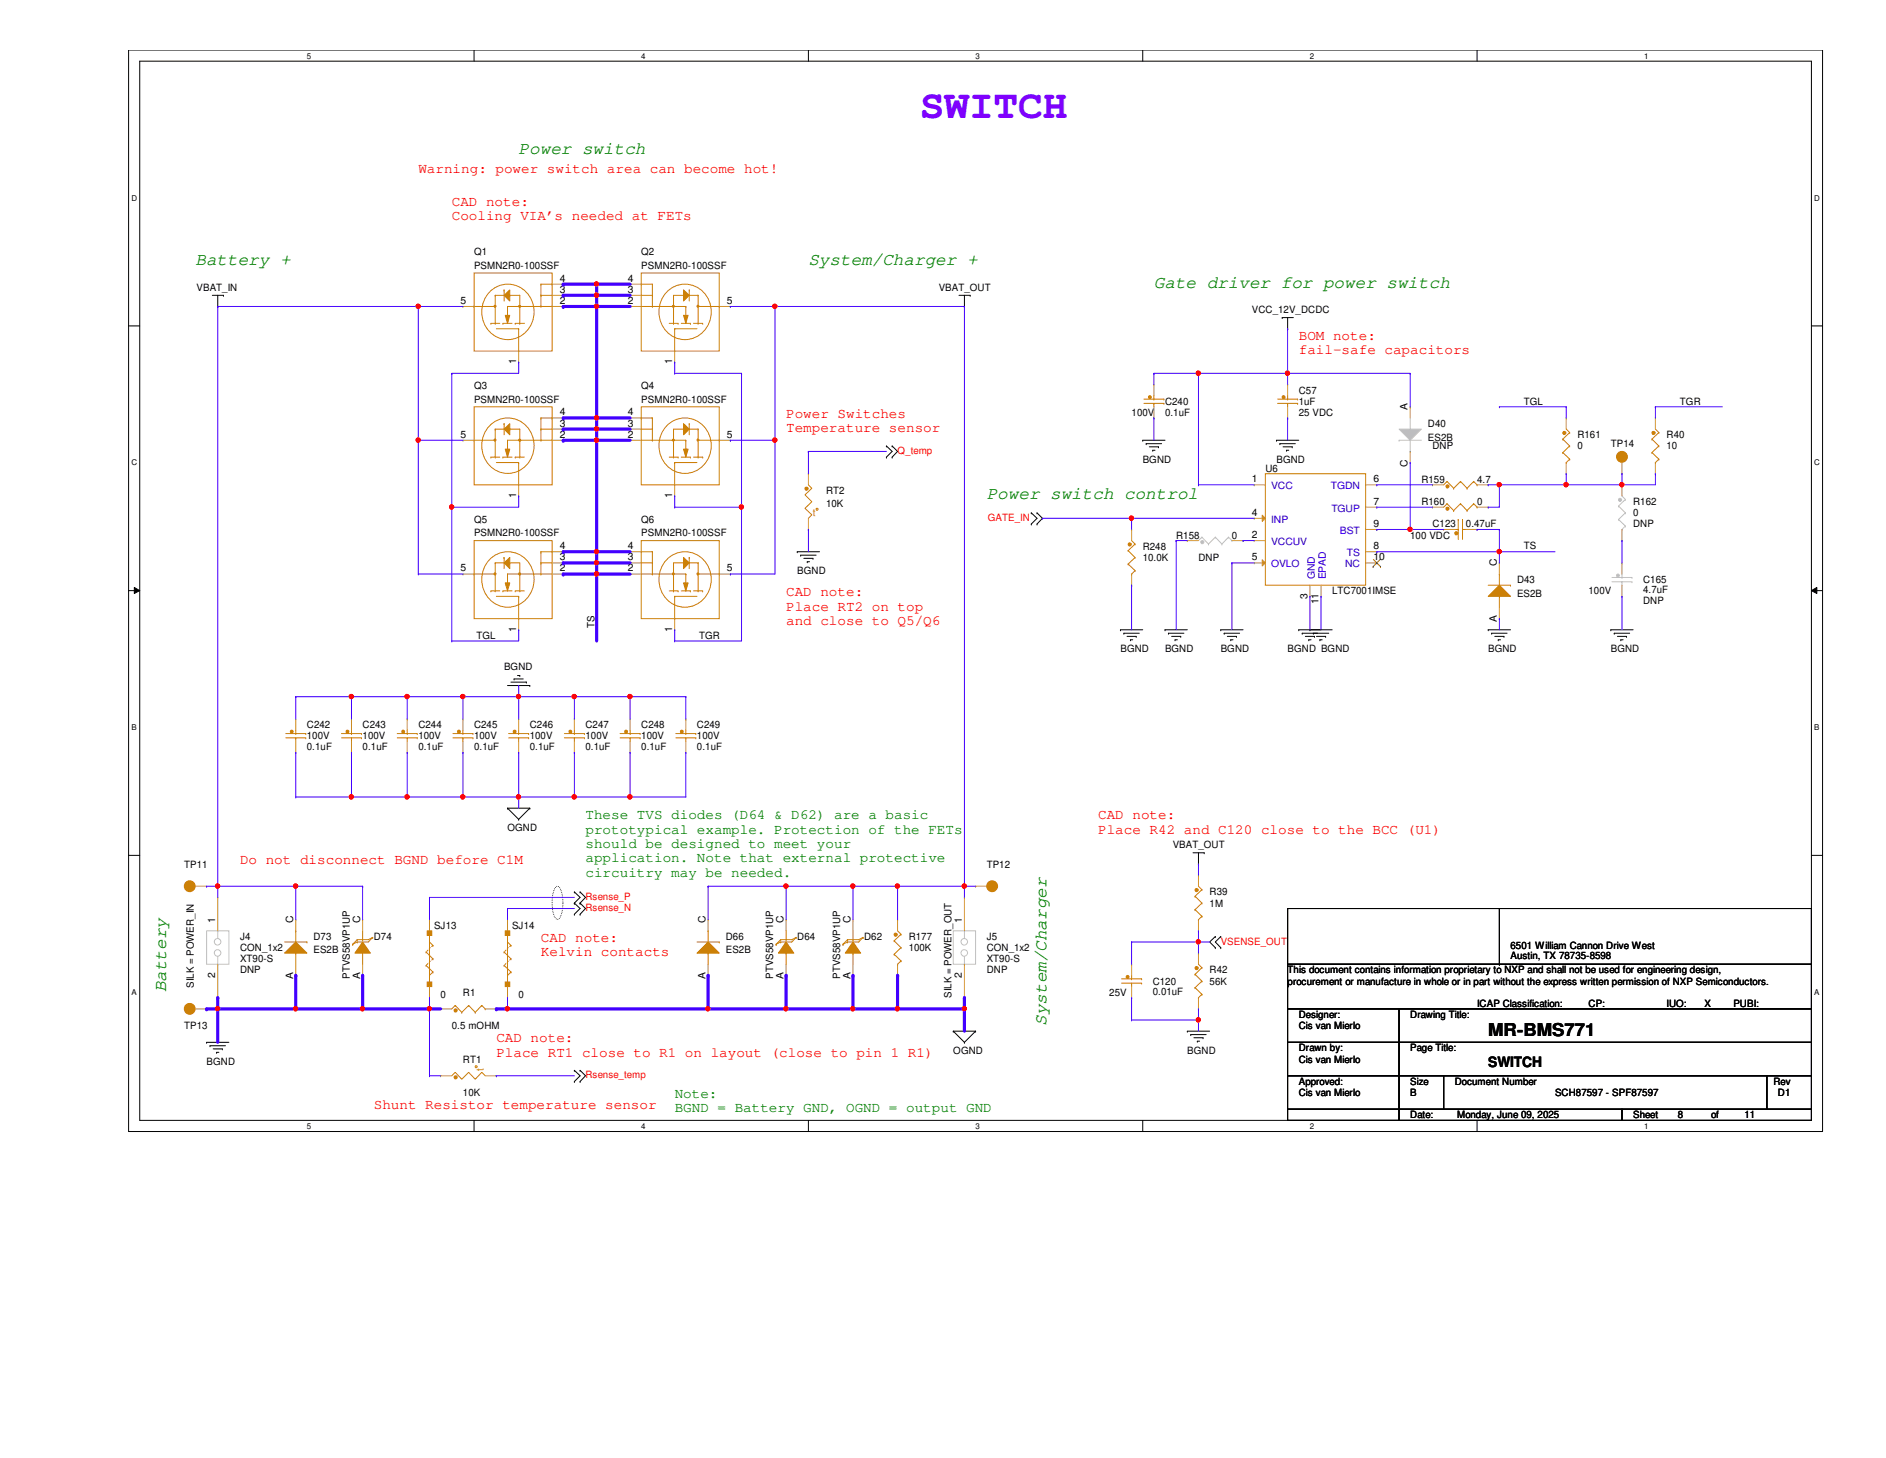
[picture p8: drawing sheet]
<svg xmlns="http://www.w3.org/2000/svg" width="279mm" height="216mm" viewBox="0 0 279 216" stroke-linecap="round" stroke-linejoin="round" font-family="sans-serif">
<defs><g id="words">
<text font-size="6.1" fill="#8000ff" x="136.3" y="17.5">SWITCH</text>
<g font-size="2.6" fill="#008000">
<text x="76.8" y="22.8">Power switch</text>
<text x="29" y="39.3">Battery +</text>
<text x="119.8" y="39.3">System/Charger +</text>
<text x="170.9" y="42.6">Gate driver for power switch</text>
<text x="146.2" y="74">Power switch control</text>
<text x="24.6" y="146.9" transform="rotate(-90 24.6 146.9)">Battery</text>
<text x="155" y="151.9" transform="rotate(-90 155 151.9)">System/Charger</text>
</g>
<text font-size="2.6" x="220.5" y="153.5">MR-BMS771</text>
<g font-size="2.1" fill="#f00">
<text x="62" y="25.6">Warning: power switch area can become hot!</text>
<text x="66.9" y="30.5">CAD note:</text>
<text x="66.9" y="32.6">Cooling VIA’s needed at FETs</text>
<text x="192.4" y="50.3">BOM note:</text>
<text x="192.4" y="52.5">fail-safe capacitors</text>
<text x="116.5" y="61.9">Power Switches</text>
<text x="116.5" y="64">Temperature sensor</text>
<text x="116.5" y="88.3">CAD note:</text>
<text x="116.5" y="90.4">Place RT2 on top</text>
<text x="116.5" y="92.5">and close to Q5/Q6</text>
<text x="162.7" y="121.3">CAD note:</text>
<text x="162.7" y="123.4">Place R42 and C120 close to the BCC (U1)</text>
<text x="35.6" y="127.9">Do not disconnect BGND before C1M</text>
<text x="80.1" y="139.5">CAD note:</text>
<text x="80.1" y="141.6">Kelvin contacts</text>
<text x="73.5" y="154.3">CAD note:</text>
<text x="73.5" y="156.5">Place RT1 close to R1 on layout (close to pin 1 R1)</text>
<text x="55.4" y="164.3">Shunt Resistor temperature sensor</text>
</g>
<g font-size="2.1" fill="#008000">
<text x="86.7" y="121.3">These TVS diodes (D64 &amp; D62) are a basic</text>
<text x="86.7" y="123.4">prototypical example. Protection of the FETs</text>
<text x="86.7" y="125.6">should be designed to meet your</text>
<text x="86.7" y="127.7">application. Note that external protective</text>
<text x="86.7" y="129.8">circuitry may be needed.</text>
<text x="99.9" y="162.6">Note:</text>
<text x="99.9" y="164.7">BGND = Battery GND, OGND = output GND</text>
</g>
<text font-size="2.1" x="220.5" y="158">SWITCH</text>
<g font-size="1.5">
<text x="70.2" y="37.8">Q1</text>
<text x="70.2" y="39.8">PSMN2R0-100SSF</text>
<text x="82.9" y="41.7">4</text>
<text x="93" y="41.7">4</text>
<text x="95" y="37.8">Q2</text>
<text x="95" y="39.8">PSMN2R0-100SSF</text>
<text x="29.1" y="43.1">VBAT_IN</text>
<text x="68.2" y="45">5</text>
<text x="82.9" y="45">2</text>
<text x="82.9" y="43.3">3</text>
<text x="93" y="45">2</text>
<text x="93" y="43.3">3</text>
<text x="107.7" y="45">5</text>
<text x="139.1" y="43.1">VBAT_OUT</text>
<text x="185.5" y="46.4">VCC_12V_DCDC</text>
<text x="76.5" y="54" transform="rotate(-90 76.5 54)">1</text>
<text x="99.6" y="54" transform="rotate(-90 99.6 54)">1</text>
<text x="70.2" y="57.6">Q3</text>
<text x="70.2" y="59.6">PSMN2R0-100SSF</text>
<text x="95" y="57.6">Q4</text>
<text x="95" y="59.6">PSMN2R0-100SSF</text>
<text x="172.6" y="59.9">C240</text>
<text x="192.4" y="58.3">C57</text>
<text x="192.4" y="59.9">1uF</text>
<text x="225.8" y="59.9">TGL</text>
<text x="248.9" y="59.9">TGR</text>
<text x="68.2" y="64.8">5</text>
<text x="82.9" y="61.5">4</text>
<text x="82.9" y="64.8">2</text>
<text x="82.9" y="63.2">3</text>
<text x="93" y="61.5">4</text>
<text x="93" y="64.8">2</text>
<text x="93" y="63.2">3</text>
<text x="107.7" y="64.8">5</text>
<text x="167.6" y="61.6">100V</text>
<text x="172.6" y="61.6">0.1uF</text>
<text x="192.4" y="61.6">25 VDC</text>
<text x="208.5" y="60.7" transform="rotate(-90 208.5 60.7)">A</text>
<text x="211.5" y="63.2">D40</text>
<text x="211.5" y="65.2">ES2B</text>
<text x="233.7" y="64.9">R161</text>
<text x="246.9" y="64.9">R40</text>
<text x="169.3" y="68.5">BGND</text>
<text x="185.5" y="71.4">1</text>
<text x="187.5" y="69.8">U6</text>
<text x="189.1" y="68.5">BGND</text>
<text x="203.5" y="71.4">6</text>
<text x="208.5" y="69.1" transform="rotate(-90 208.5 69.1)">C</text>
<text x="210.6" y="71.5">R159</text>
<text x="212.2" y="66.5">DNP</text>
<text x="218.8" y="71.5">4.7</text>
<text x="233.7" y="66.5">0</text>
<text x="238.6" y="66.2">TP14</text>
<text x="246.9" y="66.5">10</text>
<text x="70.2" y="77.4">Q5</text>
<text x="76.5" y="73.8" transform="rotate(-90 76.5 73.8)">1</text>
<text x="95" y="77.4">Q6</text>
<text x="99.6" y="73.8" transform="rotate(-90 99.6 73.8)">1</text>
<text x="122.4" y="73.2">RT2</text>
<text x="122.4" y="75.1">10K</text>
<text x="185.5" y="76.4">4</text>
<text x="203.5" y="74.7">7</text>
<text x="210.6" y="74.8">R160</text>
<text x="218.8" y="74.8">0</text>
<text x="241.9" y="74.8">R162</text>
<text x="241.9" y="76.5">0</text>
<text x="70.2" y="79.4">PSMN2R0-100SSF</text>
<text x="82.9" y="81.3">4</text>
<text x="82.9" y="83">3</text>
<text x="93" y="81.3">4</text>
<text x="93" y="83">3</text>
<text x="95" y="79.4">PSMN2R0-100SSF</text>
<text x="169.3" y="81.4">R248</text>
<text x="169.3" y="83.1">10.0K</text>
<text x="174.2" y="79.8">R158</text>
<text x="177.5" y="83.1">DNP</text>
<text x="182.5" y="79.8">0</text>
<text x="185.5" y="79.7">2</text>
<text x="185.5" y="83">5</text>
<text x="203.5" y="81.3">8</text>
<text x="203.5" y="78">9</text>
<text x="203.5" y="83">10</text>
<text x="208.9" y="79.8">100 VDC</text>
<text x="212.2" y="78.1">C123</text>
<text x="217.2" y="78.1">0.47uF</text>
<text x="221.7" y="83.9" transform="rotate(-90 221.7 83.9)">C</text>
<text x="225.8" y="81.4">TS</text>
<text x="241.9" y="78.1">DNP</text>
<text x="68.2" y="84.6">5</text>
<text x="82.9" y="84.6">2</text>
<text x="93" y="84.6">2</text>
<text x="107.7" y="84.6">5</text>
<text x="118.1" y="85">BGND</text>
<text x="193.7" y="88.6" transform="rotate(-90 193.7 88.6)">3</text>
<text x="195.3" y="89.5" transform="rotate(-90 195.3 89.5)">11</text>
<text x="197.4" y="88">LTC7001IMSE</text>
<text x="224.7" y="86.4">D43</text>
<text x="224.7" y="88.3">ES2B</text>
<text x="235.3" y="88">100V</text>
<text x="243.4" y="86.4">C165</text>
<text x="243.4" y="87.8">4.7uF</text>
<text x="243.4" y="89.5">DNP</text>
<text x="70.6" y="94.6">TGL</text>
<text x="76.5" y="93.6" transform="rotate(-90 76.5 93.6)">1</text>
<text x="88.1" y="92.9" transform="rotate(-90 88.1 92.9)">TS</text>
<text x="99.6" y="93.6" transform="rotate(-90 99.6 93.6)">1</text>
<text x="103.6" y="94.6">TGR</text>
<text x="221.7" y="92.1" transform="rotate(-90 221.7 92.1)">A</text>
<text x="74.7" y="99.2">BGND</text>
<text x="166" y="96.6">BGND</text>
<text x="172.6" y="96.6">BGND</text>
<text x="180.8" y="96.6">BGND</text>
<text x="190.8" y="96.6">BGND BGND</text>
<text x="220.5" y="96.6">BGND</text>
<text x="238.6" y="96.6">BGND</text>
<text x="45.5" y="107.8">C242</text>
<text x="53.7" y="107.8">C243</text>
<text x="62" y="107.8">C244</text>
<text x="70.2" y="107.8">C245</text>
<text x="78.5" y="107.8">C246</text>
<text x="86.7" y="107.8">C247</text>
<text x="95" y="107.8">C248</text>
<text x="103.3" y="107.8">C249</text>
<text x="45.5" y="111.1">0.1uF</text>
<text x="45.5" y="109.5">100V</text>
<text x="53.7" y="111.1">0.1uF</text>
<text x="53.7" y="109.5">100V</text>
<text x="62" y="111.1">0.1uF</text>
<text x="62" y="109.5">100V</text>
<text x="70.2" y="111.1">0.1uF</text>
<text x="70.2" y="109.5">100V</text>
<text x="78.5" y="111.1">0.1uF</text>
<text x="78.5" y="109.5">100V</text>
<text x="86.7" y="111.1">0.1uF</text>
<text x="86.7" y="109.5">100V</text>
<text x="95" y="111.1">0.1uF</text>
<text x="95" y="109.5">100V</text>
<text x="103.3" y="111.1">0.1uF</text>
<text x="103.3" y="109.5">100V</text>
<text x="75.2" y="123">OGND</text>
<text x="173.7" y="125.6">VBAT_OUT</text>
<text x="27.3" y="128.5">TP11</text>
<text x="146.2" y="128.5">TP12</text>
<text x="31.9" y="136.7" transform="rotate(-90 31.9 136.7)">1</text>
<text x="43.4" y="136.7" transform="rotate(-90 43.4 136.7)">C</text>
<text x="53.3" y="136.7" transform="rotate(-90 53.3 136.7)">C</text>
<text x="64.3" y="137.5">SJ13</text>
<text x="75.9" y="137.5">SJ14</text>
<text x="104.5" y="136.7" transform="rotate(-90 104.5 136.7)">C</text>
<text x="116.1" y="136.7" transform="rotate(-90 116.1 136.7)">C</text>
<text x="126" y="136.7" transform="rotate(-90 126 136.7)">C</text>
<text x="142.5" y="136.7" transform="rotate(-90 142.5 136.7)">1</text>
<text x="179.2" y="132.6">R39</text>
<text x="179.2" y="134.2">1M</text>
<text x="35.6" y="139.2">J4</text>
<text x="35.6" y="140.8">CON_1x2</text>
<text x="35.6" y="142.5">XT90-S</text>
<text x="46.4" y="139.2">D73</text>
<text x="46.4" y="141.2">ES2B</text>
<text x="55.4" y="139.2">D74</text>
<text x="107.5" y="139.2">D66</text>
<text x="107.5" y="141.2">ES2B</text>
<text x="118.1" y="139.2">D64</text>
<text x="128" y="139.2">D62</text>
<text x="134.6" y="139.2">R177</text>
<text x="134.6" y="140.8">100K</text>
<text x="146.2" y="139.2">J5</text>
<text x="146.2" y="140.8">CON_1x2</text>
<text x="146.2" y="142.5">XT90-S</text>
<text x="223.8" y="140.5">6501 William Cannon Drive West</text>
<text x="223.8" y="142">Austin, TX 78735-8598</text>
<text x="28.7" y="146.3" transform="rotate(-90 28.7 146.3)">SILK = POWER_IN</text>
<text x="31.9" y="144.8" transform="rotate(-90 31.9 144.8)">2</text>
<text x="35.6" y="144.1">DNP</text>
<text x="43.4" y="144.9" transform="rotate(-90 43.4 144.9)">A</text>
<text x="51.8" y="144.9" transform="rotate(-90 51.8 144.9)">PTVS58VP1UP</text>
<text x="53.3" y="144.9" transform="rotate(-90 53.3 144.9)">A</text>
<text x="65.3" y="147.8">0</text>
<text x="68.6" y="147.4">R1</text>
<text x="76.8" y="147.8">0</text>
<text x="104.5" y="144.9" transform="rotate(-90 104.5 144.9)">A</text>
<text x="114.6" y="144.9" transform="rotate(-90 114.6 144.9)">PTVS58VP1UP</text>
<text x="116.1" y="144.9" transform="rotate(-90 116.1 144.9)">A</text>
<text x="124.5" y="144.9" transform="rotate(-90 124.5 144.9)">PTVS58VP1UP</text>
<text x="126" y="144.9" transform="rotate(-90 126 144.9)">A</text>
<text x="141" y="147.7" transform="rotate(-90 141 147.7)">SILK = POWER_OUT</text>
<text x="142.5" y="144.8" transform="rotate(-90 142.5 144.8)">2</text>
<text x="146.2" y="144.1">DNP</text>
<text x="164.3" y="147.4">25V</text>
<text x="170.8" y="145.8">C120</text>
<text x="170.8" y="147.3">0.01uF</text>
<text x="179.2" y="144.1">R42</text>
<text x="179.2" y="145.8">56K</text>
<text x="190.8" y="144.1">This document contains information proprietary to NXP and shall not be used for engineering design,</text>
<text x="190.8" y="145.8">procurement or manufacture in whole or in part without the express written permission of NXP Semiconductors.</text>
<text x="218.8" y="149.1">ICAP Classification:</text>
<text x="235.3" y="149.1">CP:</text>
<text x="239.5" y="149.1">____</text>
<text x="246.9" y="149.1">IUO:</text>
<text x="252.5" y="149.1">X</text>
<text x="256.8" y="149.1">PUBI:</text>
<text x="261.7" y="149.1">____</text>
<text x="27.3" y="152.4">TP13</text>
<text x="66.9" y="152.4">0.5 mOHM</text>
<text x="192.4" y="150.7">Designer:</text>
<text x="192.4" y="155.7">Drawn by:</text>
<text x="192.4" y="152.4">Cis van Mierlo</text>
<text x="208.9" y="150.7">Drawing Title:</text>
<text x="208.9" y="155.7">Page Title:</text>
<text x="30.6" y="157.7">BGND</text>
<text x="68.6" y="157.4">RT1</text>
<text x="141.2" y="156">OGND</text>
<text x="175.9" y="156">BGND</text>
<text x="192.4" y="160.7">Approved:</text>
<text x="192.4" y="157.4">Cis van Mierlo</text>
<text x="208.9" y="160.7">Size</text>
<text x="215.5" y="160.7">Document Number</text>
<text x="262.7" y="160.7">Rev</text>
<text x="68.6" y="162.3">10K</text>
<text x="192.4" y="162.3">Cis van Mierlo</text>
<text x="208.9" y="165.6">Date:</text>
<text x="208.9" y="162.3">B</text>
<text x="215.9" y="165.6">Monday, June 09, 2025</text>
<text x="230.4" y="162.3">SCH87597 - SPF87597</text>
<text x="241.9" y="165.6">Sheet</text>
<text x="248.5" y="165.6">8</text>
<text x="253.5" y="165.6">of</text>
<text x="258.4" y="165.6">11</text>
<text x="263.4" y="162.3">D1</text>
</g>
<g font-size="1.5" fill="#f00">
<text x="133" y="67.2">Q_temp</text>
<text x="146.3" y="77.1">GATE_IN</text>
<text x="86.7" y="134.9">Rsense_N</text>
<text x="86.7" y="133.3">Rsense_P</text>
<text x="180.8" y="139.9">VSENSE_OUT</text>
<text x="86.7" y="159.7">Rsense_temp</text>
</g>
<g font-size="1.5" fill="#cc8006">
<text x="120.4" y="76.5">t</text>
<text x="71.6" y="158.6" transform="rotate(-90 71.6 158.6)">t</text>
</g>
<g font-size="1.5" fill="#00c">
<text x="188.3" y="72.5">VCC</text>
<text x="188.3" y="77.4">INP</text>
<text x="197.1" y="72.5">TGDN</text>
<text x="197.2" y="75.8">TGUP</text>
<text x="188.3" y="80.7">VCCUV</text>
<text x="198.5" y="79.1">BST</text>
<text x="199.5" y="82.4">TS</text>
<text x="188.3" y="84">OVLO</text>
<text x="194.8" y="85.8" transform="rotate(-90 194.8 85.8)">GND</text>
<text x="196.4" y="85.8" transform="rotate(-90 196.4 85.8)">EPAD</text>
<text x="199.3" y="84">NC</text>
</g>
<g font-size="1.2">
<text x="45.5" y="8.7">5</text>
<text x="95" y="8.7">4</text>
<text x="144.5" y="8.7">3</text>
<text x="194.1" y="8.7">2</text>
<text x="243.6" y="8.7">1</text>
<text x="19.5" y="29.7">D</text>
<text x="268.8" y="29.7">D</text>
<text x="19.5" y="68.9">C</text>
<text x="268.8" y="68.9">C</text>
<text x="19.5" y="108.1">B</text>
<text x="268.8" y="108.1">B</text>
<text x="19.5" y="147.3">A</text>
<text x="268.8" y="147.3">A</text>
<text x="45.5" y="167.2">5</text>
<text x="95" y="167.2">4</text>
<text x="144.5" y="167.2">3</text>
<text x="194.1" y="167.2">2</text>
<text x="243.6" y="167.2">1</text>
</g>
</g></defs>
<path d="M19.1 7.4h250.9v160.2h-250.9zM20.7 9.1h247.7v156.8h-247.7z" fill="none" stroke="#000" stroke-width=".15"/>
<g fill="#fff">
<path d="M45.5 7.6h.6v1.3h-.6z"/>
<path d="M45.5 166.1h.6v1.3h-.6z"/>
</g>
<path d="M70.2 7.4v1.7M70.2 165.9v1.7" fill="none" stroke="#000" stroke-width=".15"/>
<g fill="#fff">
<path d="M95 7.6h.6v1.3h-.6z"/>
<path d="M95 166.1h.6v1.3h-.6z"/>
</g>
<path d="M119.8 7.4v1.7M119.8 165.9v1.7" fill="none" stroke="#000" stroke-width=".15"/>
<g fill="#fff">
<path d="M144.5 7.6h.6v1.3h-.6z"/>
<path d="M144.5 166.1h.6v1.3h-.6z"/>
</g>
<path d="M169.3 7.4v1.7M169.3 165.9v1.7" fill="none" stroke="#000" stroke-width=".15"/>
<g fill="#fff">
<path d="M194.1 7.6h.5v1.3h-.5z"/>
<path d="M194.1 166.1h.5v1.3h-.5z"/>
</g>
<path d="M218.8 7.4v1.7M218.8 165.9v1.7" fill="none" stroke="#000" stroke-width=".15"/>
<g fill="#fff">
<path d="M243.6 7.6h.6v1.3h-.6z"/>
<path d="M243.6 166.1h.6v1.3h-.6z"/>
<path d="M19.5 28.7h.8v1.3h-.8z"/>
<path d="M268.8 28.7h.8v1.3h-.8z"/>
<path d="M19.5 67.9h.8v1.3h-.8z"/>
<path d="M268.8 67.9h.8v1.3h-.8z"/>
</g>
<path d="M19.1 48.3h1.6M268.4 48.3h1.6" fill="none" stroke="#000" stroke-width=".15"/>
<g fill="#fff">
<path d="M19.5 107.1h.7v1.3h-.7z"/>
<path d="M268.8 107.1h.7v1.3h-.7z"/>
</g>
<path d="M19.1 87.5h1.6M19.9 87l.8 .5-.8 .4zM268.4 87.5l.8-.5v.9zM268.4 87.5h1.6" fill="none" stroke="#000" stroke-width=".15"/>
<path d="M19.9 87l.8 .5-.8 .4zM268.4 87.5l.8-.5v.9z" fill="#000"/>
<g fill="#fff">
<path d="M19.5 146.3h.7v1.3h-.7z"/>
<path d="M268.8 146.3h.7v1.3h-.7z"/>
</g>
<g fill="none" stroke="#000" stroke-width=".15">
<path d="M31.5 43.7h1.6M32.3 45.4h.1M32.3 43.7v1.7M33.1 43.7h.1M142.1 43.7h1.6M142.9 45.4h.1M142.9 43.7v1.7M143.7 43.7h.1M189.9 47h.1M189.9 47h1.7M190.8 48.7h.1M190.8 47v1.7"/>
<path d="M131.3 67.7h.1M131.3 66h.1M131.3 66l.9 .8-.9 .9M132.2 67.7h.1M132.2 66h.1M132.2 66l.8 .8-.8 .9M152.8 77.6h.1M152.8 75.9h.1M152.8 75.9l.8 .8-.8 .9M153.6 75.9h.1M153.6 77.6h.1M153.6 75.9l.8 .8-.8 .9"/>
<path d="M169.3 65.2h.1M169.3 65.2h3.3M169.8 65.7h.1M169.8 65.7h2.3M170.3 66.2h1.3M170.8 66.7h.1M170.8 66.7h.3M171.6 66.2h.1M189.1 65.2h.1M189.1 65.2h3.3M189.6 65.7h.1M189.6 65.7h2.3"/>
<path d="M190.1 66.2h1.3M190.6 66.7h.1M190.6 66.7h.3M191.4 66.2h.1M118.1 81.7h.1M118.1 81.7h3.3M118.6 82.2h.1M118.6 82.2h2.3M119.1 82.7h1.3M119.6 83.2h.1M119.6 83.2h.3M120.4 82.7h.1"/>
<path d="M166 93.3h.1M166 93.3h3.3M166.5 93.8h.1M166.5 93.8h2.3M167 94.2h1.3M167.5 94.7h.1M167.5 94.7h.3M168.3 94.2h.1M172.6 93.3h.1M172.6 93.3h3.3M173.1 93.8h.1M173.1 93.8h2.3"/>
<path d="M173.6 94.2h1.3M174.1 94.7h.1M174.1 94.7h.3M174.9 94.2h.1M180.8 93.3h.1M180.8 93.3h3.4M181.4 93.8h.1M181.4 93.8h2.2M181.8 94.2h1.4M182.3 94.7h.1M182.3 94.7h.4M183.2 94.2h.1"/>
<path d="M192.4 93.3h.1M192.4 93.3h5M192.9 93.8h.1M192.9 93.8h4M193.4 94.2h1.3M193.9 94.7h.1M193.9 94.7h.3M194.1 93.3h.1M194.6 93.8h.1M194.7 94.2h.1M195 94.2h1.4M195.5 94.7h.1"/>
<path d="M195.5 94.7h.4M196.4 94.2h.1M220.5 93.3h.1M220.5 93.3h3.3M221 93.8h.1M221 93.8h2.3M221.4 94.2h1.4M222 94.7h.1M222 94.7h.3M222.8 94.2h.1M238.6 93.3h.1M238.6 93.3h3.3"/>
<path d="M239.1 93.8h.1M239.1 93.8h2.3M239.6 94.2h1.4M240.1 94.7h.1M240.1 94.7h.4M241 94.2h.1M75.2 119.7h.1M75.2 101.5h3.3M75.2 119.7h3.3M75.2 119.7l1.6 1.6M75.7 101h2.3M76.2 100.5h.1"/>
<path d="M76.2 100.5h1.3M76.7 100h.3M77 100h.1M78 101h.1M78.5 101.5h.1M78.5 119.7h.1M78.5 119.7l-1.7 1.6M19.1 126.7h1.6M76.8 121.3h.1M85.1 135.4h.1M85.1 133.7h.1M85.1 132.1h.1"/>
<path d="M85.1 133.7l.8 .8-.8 .9M85.1 132.1l.8 .8-.8 .8M85.9 135.4h.1M85.9 133.7h.1M85.9 132.1h.1M85.9 133.7l.8 .8-.8 .9M85.9 132.1l.8 .8-.8 .8M176.7 126.3h1.7M177.5 127.9h.1M177.5 126.3v1.6M178.4 126.3h.1M180 138.7h.1"/>
<path d="M180 138.7l-.8 .8 .8 .8M180.8 138.7h.1M180.8 138.7l-.8 .8 .8 .8M190.8 134.5h77.6v8.3h-77.6zM222.1 134.5v8.3M268.4 126.7h1.6M30.6 154.3h.1M30.6 154.3h3.3M31.1 154.9h.1M31.1 154.9h2.3M31.6 155.3h1.3M32.1 155.8h.1"/>
<path d="M32.1 155.8h.3M32.9 155.3h.1M85.1 158.5h.1M85.1 158.5l.8 .8-.8 .8M85.9 158.5h.1M85.9 158.5l.8 .8-.8 .8M141.2 152.7h.1M141.2 152.7h3.3M141.2 152.7l1.7 1.6M142.9 154.3h.1M144.5 152.7h.1M144.5 152.7l-1.6 1.6"/>
<path d="M175.9 152.7h.1M175.9 152.7h3.3M176.4 153.2h.1M176.4 153.2h2.3M176.9 153.7h1.3M177.4 154.2h.1M177.4 154.2h.3M178.2 153.7h.1M180 140.3h.1M180.8 140.3h.1M190.8 149.4h16.5v4.9h-16.5zM190.8 154.3h16.5v5h-16.5z"/>
<path d="M190.8 159.3h16.5v5h-16.5zM190.8 142.8h77.6v6.6h-77.6zM207.3 149.4h61.1v4.9h-61.1zM207.3 154.3h61.1v5h-61.1zM207.3 159.3h6.6v5h-6.6zM213.9 159.3h47.8v5h-47.8zM222.1 142.8h.1M261.7 159.3h6.7v5h-6.7zM85.1 160.1h.1M85.9 160.1h.1M190.8 164.3h16.5v1.6h-16.5zM207.3 164.3h33v1.6h-33z"/>
<path d="M240.3 164.3h28.1v1.6h-28.1z"/>
</g>
<path d="M82.4 131.3l.2-.1a1.34 1.34 0 0 1 .7 1.2 5.1 5.1 0 0 1-.5 3.7h-.2a1.28 1.28 0 0 1-.7-1.2l-.1-1.2a3.9 3.9 0 0 1 .6-2.4z" fill="none" stroke="#000" stroke-width=".15" stroke-dasharray="0 .3"/>
<circle cx="240.3" cy="67.6" r=".81" fill="#cc8006"/>
<circle cx="240.3" cy="67.6" r=".81" fill="none" stroke="#cc8006" stroke-width=".15"/>
<path d="M240.3 70.1h.1M240.3 68.5v1.6" fill="none" stroke="#a84" stroke-width=".15"/>
<circle cx="28.1" cy="131.2" r=".81" fill="#cc8006"/>
<g fill="none" stroke="#cc8006" stroke-width=".15">
<path d="M95 40.4h11.6v11.6h-11.6zM95 42.1h.1M95 43.7h1.6M95 45.4h6.6M95 42.1h1.6M96.6 43.7h.1M96.6 45.4h.1M96.6 42.1h.1M96.6 42.1v3.3M99.1 47.9h1.4M99.8 45.4h.1M99.8 47.9h.1"/>
<path d="M99.9 48.7h.1M99.9 52h.1M99.9 48.7h3.4M99.9 48.7v3.3M100.5 47.9h.1M100.9 47.9h1.4M101.3 43.7h.1M101.3 43.7h-1.5v4.2M101.6 45.4h.1M101.6 45.4v2.5M102.1 42.9h.1M102.1 43.7h1.3"/>
<path d="M102.1 42.9v1.7M102.3 47.9h.1M102.7 47.9h1.4M103.4 43.7h.1M103.4 47.9h.1M103.4 45.4h3.2M103.4 43.7v4.2M104.1 47.9h.1M106.6 45.4h.1"/>
<circle cx="28.1" cy="131.2" r=".81"/>
</g>
<path d="M29 131.2h1.6M30.6 131.2h.1" fill="none" stroke="#a84" stroke-width=".15"/>
<path d="M103.3 45.2h.2v.3h-.2z" fill-rule="evenodd" fill="#cc8006"/>
<path d="M103.3 45.2h.2v.3h-.2z" fill="none" stroke="#cc8006" stroke-width=".15"/>
<path d="M99.6 45.2h.3v.3h-.3z" fill-rule="evenodd" fill="#cc8006"/>
<path d="M98.7 43.3a3.9 3.9 0 0 1 4.4-.9 3.9 3.9 0 0 1 2.3 3.8 3.9 3.9 0 0 1-3.9 4.1 3.9 3.9 0 0 1-3.9-4.1 4.2 4.2 0 0 1 1.1-2.9zM99.6 45.2h.3v.3h-.3z" fill="none" stroke="#cc8006" stroke-width=".15"/>
<path d="M101.3 46.7h.6l-.3 1.2z" fill="#cc8006"/>
<path d="M101.3 46.7h.6l-.3 1.2z" fill="none" stroke="#cc8006" stroke-width=".15"/>
<path d="M101.3 42.9l.8 .8-.8 .9z" fill="#cc8006"/>
<path d="M101.3 42.9l.8 .8-.8 .9zM119.8 71.8l.5 .5-1 1 1 1-1 1 1 .9-.5 .5M120.9 75.3h.2v.2h-.2z" fill="none" stroke="#cc8006" stroke-width=".15"/>
<path d="M93.3 42.1h.1M93.3 45.4h.1M93.3 43.7h.1M93.3 45.4h1.7M93.3 42.1h1.7M93.3 43.7h1.7M99.9 53.6h.1M99.9 52v1.6M106.6 45.4h1.6M108.2 45.4h.1" fill="none" stroke="#a84" stroke-width=".15"/>
<path d="M119.3 72.2h.3l.1 .1-.1 .2-.1 .1-.2-.1z" fill-rule="evenodd" fill="#cc8006"/>
<g fill="none" stroke="#cc8006" stroke-width=".15">
<path d="M119.3 72.2h.3l.1 .1-.1 .2-.1 .1-.2-.1zM95 80.1h11.6v11.5h-11.6zM95 81.7h.1M95 83.4h1.6M95 85h6.6M95 81.7h1.6M96.6 83.4h.1M96.6 85h.1M96.6 81.7h.1M96.6 81.7v3.3M99.1 87.5h1.4M99.8 85h.1"/>
<path d="M99.8 87.5h.1M99.9 88.3h.1M99.9 91.6h.1M99.9 88.3h3.4M99.9 88.3v3.3M100.5 87.5h.1M100.9 87.5h1.4M101.3 83.4h.1M101.3 83.4h-1.5v4.1M101.6 85h.1M101.6 85v2.5M102.1 82.5h.1"/>
<path d="M102.1 83.4h1.3M102.1 82.5v1.7M102.3 87.5h.1M102.7 87.5h1.4M103.4 83.4h.1M103.4 87.5h.1M103.4 85h3.2M103.4 83.4v4.1M104.1 87.5h.1M106.6 85h.1"/>
</g>
<path d="M119.8 70.1h.1M119.8 78.4h.1M119.8 70.1v1.7M119.8 76.7v1.7" fill="none" stroke="#a84" stroke-width=".15"/>
<path d="M103.3 84.9h.2v.2h-.2z" fill-rule="evenodd" fill="#cc8006"/>
<path d="M103.3 84.9h.2v.2h-.2z" fill="none" stroke="#cc8006" stroke-width=".15"/>
<path d="M99.6 84.9h.3v.2h-.3z" fill-rule="evenodd" fill="#cc8006"/>
<path d="M98.7 82.9a3.9 3.9 0 0 1 4.4-.8 3.9 3.9 0 0 1 2.3 3.7 3.9 3.9 0 0 1-3.9 4.1 3.9 3.9 0 0 1-3.9-4.1 4.2 4.2 0 0 1 1.1-2.9zM99.6 84.9h.3v.2h-.3z" fill="none" stroke="#cc8006" stroke-width=".15"/>
<path d="M101.3 86.3h.6l-.3 1.2z" fill="#cc8006"/>
<path d="M101.3 86.3h.6l-.3 1.2z" fill="none" stroke="#cc8006" stroke-width=".15"/>
<path d="M101.3 82.5l.8 .9-.8 .8z" fill="#cc8006"/>
<path d="M187.5 70.1h14.8v16.6h-14.8zM101.3 82.5l.8 .9-.8 .8z" fill="none" stroke="#cc8006" stroke-width=".15"/>
<g fill="none" stroke="#a84" stroke-width=".15">
<path d="M185.8 71.8h.1M185.8 71.8h1.7M93.3 81.7h.1M93.3 85h.1M93.3 83.4h.1M93.3 85h1.7M93.3 81.7h1.7M93.3 83.4h1.7M99.9 93.3h.1M99.9 91.6v1.7M106.6 85h1.6M108.2 85h.1"/>
<path d="M185.8 80.1h.1M185.8 80.1h1.7M194.1 88.3h.1M194.1 86.7v1.6"/>
</g>
<path d="M187 76.3l.5 .4-.5 .5z" fill="#a84"/>
<path d="M185.8 76.7h.1M185.8 76.7h1.7M187 76.3l.5 .4-.5 .5z" fill="none" stroke="#a84" stroke-width=".15"/>
<path d="M187 82.9l.5 .5-.5 .4z" fill="#a84"/>
<g fill="none" stroke="#a84" stroke-width=".15">
<path d="M202.3 71.8h1.7M202.3 75.1h1.7M202.3 78.4h1.7M204 71.8h.1M204 75.1h.1M204 78.4h.1M185.8 83.4h.1M185.8 83.4h1.7M187 82.9l.5 .5-.5 .4zM195.7 88.3h.1M195.7 86.7v1.6M202.3 83.4h1.7"/>
<path d="M202.3 81.7h1.7M204 81.7h.1M204 83.4h.1"/>
</g>
<path d="M203.4 83.9h.1M203.5 82.8l1 1.1M204.5 82.8l-1.1 1.1M204.5 83.9h.1" fill="none" stroke="#804000" stroke-width=".15"/>
<path d="M177 144.3h.1M177 146.3h.1M177 144.3l1.1 1M177 146.3l1.1 .9M177.5 147.7h.1M177.5 142.8l.6 .5M178.1 143.3h.1M178.1 145.3h.1M178.1 147.2h.1M178.1 143.3l-1.1 1M178.1 145.3l-1.1 1M178.1 147.2l-.6 .5" fill="none" stroke="#cc8006" stroke-width=".15"/>
<path d="M177.1 143.2h.3l.1 .1-.1 .2-.2 .1-.1-.1z" fill-rule="evenodd" fill="#cc8006"/>
<g fill="none" stroke="#cc8006" stroke-width=".15">
<path d="M70.2 60.2h11.6v11.6h-11.6zM70.2 65.2h.1M70.2 65.2h3.2M72.7 67.7h.1M72.7 67.7h1.3M73.4 63.5h.1M73.4 67.7h.1M73.4 63.5h1.3M73.4 63.5v4.2M73.5 68.5h3.3M74.5 67.7h.1M74.5 67.7h1.4"/>
<path d="M74.7 62.7h.1M74.7 62.7v1.7M75.2 65.2h.1M75.2 65.2v2.5M75.2 65.2h6.6M75.5 63.5h.1M75.5 63.5h1.5v4.2M76.3 67.7h.1M76.3 67.7h1.4M76.8 68.5h.1M76.8 71.8h.1M76.8 68.5v3.3"/>
<path d="M77 65.2h.1M77 67.7h.1M80.1 63.5h.1M80.1 65.2h.1M80.1 61.9h.1M80.1 63.5h1.7M80.1 61.9v3.3M80.1 61.9h1.7M81.8 61.9h.1M177.1 143.2h.3l.1 .1-.1 .2-.2 .1-.1-.1z"/>
</g>
<path d="M177.5 141.1h.1M177.5 149.4h.1M177.5 141.1v1.7M177.5 147.7v1.7" fill="none" stroke="#a84" stroke-width=".15"/>
<path d="M73.2 65.1h.2v.2h-.2z" fill-rule="evenodd" fill="#cc8006"/>
<path d="M73.2 65.1h.2v.2h-.2z" fill="none" stroke="#cc8006" stroke-width=".15"/>
<path d="M76.9 65.1h.2v.2h-.2z" fill-rule="evenodd" fill="#cc8006"/>
<path d="M72.5 63.1a3.9 3.9 0 0 1 4.3-.9 3.9 3.9 0 0 1 2.3 3.8 3.9 3.9 0 0 1-3.9 4.1 3.9 3.9 0 0 1-3.8-4.1 4.2 4.2 0 0 1 1.1-2.9zM76.9 65.1h.2v.2h-.2z" fill="none" stroke="#cc8006" stroke-width=".15"/>
<path d="M74.8 66.5h.7l-.3 1.2z" fill="#cc8006"/>
<path d="M74.8 66.5h.7l-.3 1.2z" fill="none" stroke="#cc8006" stroke-width=".15"/>
<path d="M74.7 63.5l.8-.8v1.7z" fill="#cc8006"/>
<path d="M74.7 63.5l.8-.8v1.7zM66.9 159.3l.5-.5 1 1 1-1 1 1 1-1 .5 .5M70.4 157.9h.2v.2h-.2z" fill="none" stroke="#cc8006" stroke-width=".15"/>
<path d="M68.6 65.2h.1M68.6 65.2h1.6M76.8 73.4h.1M76.8 71.8v1.6M81.8 65.2h1.6M81.8 61.9h1.6M81.8 63.5h1.6M83.4 61.9h.1M83.4 65.2h.1M83.4 63.5h.1" fill="none" stroke="#a84" stroke-width=".15"/>
<path d="M67.3 159.4h.4v.1v.2l-.2 .1-.2-.1z" fill-rule="evenodd" fill="#cc8006"/>
<path d="M100.1 109.3h3M100.1 108.6h3M101.6 109.3h.1M101.6 109.3v.5M103.1 109.3h.1M103.1 108.6h.1M67.3 159.4h.4v.1v.2l-.2 .1-.2-.1z" fill="none" stroke="#cc8006" stroke-width=".15"/>
<path d="M65.3 159.3h.1M65.3 159.3h1.6M71.9 159.3h1.6M73.5 159.3h.1" fill="none" stroke="#a84" stroke-width=".15"/>
<path d="M100.9 108.2h.2l.1 .1-.1 .2-.1 .1-.1-.1z" fill-rule="evenodd" fill="#cc8006"/>
<g fill="none" stroke="#cc8006" stroke-width=".15">
<path d="M244.7 65h.1M244.7 67h.1M244.7 65l1 1M244.7 67l1 1M245.2 68.5h.1M245.2 63.5l.5 .5M245.7 64h.1M245.7 66h.1M245.7 68h.1M245.7 64l-1 1M245.7 66l-1 1M245.7 68l-.5 .5"/>
<path d="M100.9 108.2h.2l.1 .1-.1 .2-.1 .1-.1-.1zM101.6 108.6h.1M101.6 108.1v.5"/>
</g>
<path d="M101.6 106.5h.1M101.6 111.4h.1M101.6 106.5v1.6M101.6 109.8v1.6" fill="none" stroke="#a84" stroke-width=".15"/>
<path d="M244.8 63.9h.3l.1 .2-.1 .2h-.2h-.1z" fill-rule="evenodd" fill="#cc8006"/>
<g fill="none" stroke="#cc8006" stroke-width=".15">
<path d="M244.8 63.9h.3l.1 .2-.1 .2h-.2h-.1zM70.2 80.1h11.6v11.5h-11.6zM70.2 85h.1M70.2 85h3.2M72.7 87.5h.1M72.7 87.5h1.3M73.4 83.4h.1M73.4 87.5h.1M73.4 83.4h1.3M73.4 83.4v4.1M73.5 88.3h3.3M74.5 87.5h.1"/>
<path d="M74.5 87.5h1.4M74.7 82.5h.1M74.7 82.5v1.7M75.2 85h.1M75.2 85v2.5M75.2 85h6.6M75.5 83.4h.1M75.5 83.4h1.5v4.1M76.3 87.5h.1M76.3 87.5h1.4M76.8 88.3h.1M76.8 91.6h.1"/>
<path d="M76.8 88.3v3.3M77 85h.1M77 87.5h.1M80.1 83.4h.1M80.1 85h.1M80.1 81.7h.1M80.1 83.4h1.7M80.1 81.7v3.3M80.1 81.7h1.7M81.8 81.7h.1"/>
</g>
<path d="M245.2 61.9h.1M245.2 70.1h.1M245.2 61.9v1.6M245.2 68.5v1.6" fill="none" stroke="#a84" stroke-width=".15"/>
<path d="M73.2 84.9h.2v.2h-.2z" fill-rule="evenodd" fill="#cc8006"/>
<path d="M73.2 84.9h.2v.2h-.2z" fill="none" stroke="#cc8006" stroke-width=".15"/>
<path d="M76.9 84.9h.2v.2h-.2z" fill-rule="evenodd" fill="#cc8006"/>
<path d="M72.5 82.9a3.9 3.9 0 0 1 4.3-.8 3.9 3.9 0 0 1 2.3 3.7 3.9 3.9 0 0 1-3.9 4.1 3.9 3.9 0 0 1-3.8-4.1 4.2 4.2 0 0 1 1.1-2.9zM76.9 84.9h.2v.2h-.2z" fill="none" stroke="#cc8006" stroke-width=".15"/>
<path d="M74.8 86.3h.7l-.3 1.2z" fill="#cc8006"/>
<path d="M74.8 86.3h.7l-.3 1.2z" fill="none" stroke="#cc8006" stroke-width=".15"/>
<path d="M74.7 83.4l.8-.9v1.7z" fill="#cc8006"/>
<path d="M74.7 83.4l.8-.9v1.7zM63.6 139.5h.1M63.6 139.5l.5 .5M63.6 139.5v4.9M64.1 140h.1M63.1 141l1 1M63.1 143l1 .9M63.6 144.4h.1M64.1 142h.1M64.1 143.9h.1M64.1 143.9l-.5 .5" fill="none" stroke="#cc8006" stroke-width=".15"/>
<path d="M68.6 85h.1M68.6 85h1.6M76.8 93.3h.1M76.8 91.6v1.7M81.8 85h1.6M81.8 81.7h1.6M81.8 83.4h1.6M83.4 81.7h.1M83.4 85h.1M83.4 83.4h.1" fill="none" stroke="#a84" stroke-width=".15"/>
<path d="M64.1 140l-1 1M63.1 141h.1M63.1 143h.1M64.1 142l-1 1" fill="none" stroke="#cc8006" stroke-width=".15" stroke-dasharray=".3 .3 0 .3 0 .3"/>
<path d="M63.3 137.8h.7v.7h-.7z" fill-rule="evenodd" fill="#cc8006"/>
<path d="M63.3 137.8h.7v.7h-.7zM63.6 138.5h.1M63.6 138.5v1M63.6 145.4h.1M63.6 144.4v1" fill="none" stroke="#cc8006" stroke-width=".15"/>
<path d="M63.3 145.4h.7v.7h-.7z" fill-rule="evenodd" fill="#cc8006"/>
<path d="M63.3 145.4h.7v.7h-.7z" fill="none" stroke="#cc8006" stroke-width=".15"/>
<path d="M63.6 136.2h.1M63.6 136.2v1.6M63.6 147.7h.1M63.6 146.1v1.6" fill="none" stroke="#a84" stroke-width=".15"/>
<circle cx="147" cy="131.2" r=".81" fill="#cc8006"/>
<g fill="none" stroke="#cc8006" stroke-width=".15">
<path d="M95 60.2h11.6v11.6h-11.6zM95 61.9h.1M95 63.5h1.6M95 65.2h6.6M95 61.9h1.6M96.6 63.5h.1M96.6 65.2h.1M96.6 61.9h.1M96.6 61.9v3.3M99.1 67.7h1.4M99.8 65.2h.1M99.8 67.7h.1"/>
<path d="M99.9 68.5h.1M99.9 71.8h.1M99.9 68.5h3.4M99.9 68.5v3.3M100.5 67.7h.1M100.9 67.7h1.4M101.3 63.5h.1M101.3 63.5h-1.5v4.2M101.6 65.2h.1M101.6 65.2v2.5M102.1 62.7h.1M102.1 63.5h1.3"/>
<path d="M102.1 62.7v1.7M102.3 67.7h.1M102.7 67.7h1.4M103.4 63.5h.1M103.4 67.7h.1M103.4 65.2h3.2M103.4 63.5v4.2M104.1 67.7h.1M106.6 65.2h.1"/>
<circle cx="147" cy="131.2" r=".81"/>
</g>
<path d="M144.5 131.2h.1M144.5 131.2h1.7" fill="none" stroke="#a84" stroke-width=".15"/>
<path d="M103.3 65.1h.2v.2h-.2z" fill-rule="evenodd" fill="#cc8006"/>
<path d="M103.3 65.1h.2v.2h-.2z" fill="none" stroke="#cc8006" stroke-width=".15"/>
<path d="M99.6 65.1h.3v.2h-.3z" fill-rule="evenodd" fill="#cc8006"/>
<path d="M98.7 63.1a3.9 3.9 0 0 1 4.4-.9 3.9 3.9 0 0 1 2.3 3.8 3.9 3.9 0 0 1-3.9 4.1 3.9 3.9 0 0 1-3.9-4.1 4.2 4.2 0 0 1 1.1-2.9zM99.6 65.1h.3v.2h-.3z" fill="none" stroke="#cc8006" stroke-width=".15"/>
<path d="M101.3 66.5h.6l-.3 1.2z" fill="#cc8006"/>
<path d="M101.3 66.5h.6l-.3 1.2z" fill="none" stroke="#cc8006" stroke-width=".15"/>
<path d="M101.3 62.7l.8 .8-.8 .9z" fill="#cc8006"/>
<g fill="none" stroke="#cc8006" stroke-width=".15">
<path d="M101.3 62.7l.8 .8-.8 .9zM214.4 71.3h.1M214.4 71.3l-.5 .5M214.4 71.3l.9 1M215.3 72.3h.1M216.4 71.3h.1M216.4 71.3l-1.1 1M216.4 71.3l.9 1M217.3 72.3h.1M218.3 71.3h.1M218.3 71.3l-1 1M218.3 71.3l.5 .5"/>
<path d="M218.8 71.8h.1"/>
</g>
<path d="M93.3 61.9h.1M93.3 65.2h.1M93.3 63.5h.1M93.3 65.2h1.7M93.3 61.9h1.7M93.3 63.5h1.7M99.9 73.4h.1M99.9 71.8v1.6M106.6 65.2h1.6M108.2 65.2h.1" fill="none" stroke="#a84" stroke-width=".15"/>
<path d="M214.3 71.9h.3l.1 .1-.1 .2-.2 .1-.1-.1z" fill-rule="evenodd" fill="#cc8006"/>
<path d="M214.3 71.9h.3l.1 .1-.1 .2-.2 .1-.1-.1z" fill="none" stroke="#cc8006" stroke-width=".15"/>
<path d="M212.2 71.8h.1M212.2 71.8h1.7M218.8 71.8h1.7M220.5 71.8h.1" fill="none" stroke="#a84" stroke-width=".15"/>
<path d="M222.1 86.7l1.7 1.6h-3.3z" fill="#cc8006"/>
<g fill="none" stroke="#cc8006" stroke-width=".15">
<path d="M214.4 74.6h.1M214.4 74.6l-.5 .5M214.4 74.6l.9 1M215.3 75.6h.1M216.4 74.6h.1M216.4 74.6l-1.1 1M216.4 74.6l.9 1M217.3 75.6h.1M218.3 74.6h.1M218.3 74.6l-1 1M218.3 74.6l.5 .5M218.8 75.1h.1"/>
<path d="M220.5 86.7h3.3M222.1 86.7l1.7 1.6h-3.3zM222.1 88.3h.1M222.1 85h.1M222.1 85v1.7M222.1 88.3v1.7M223.8 86.7h.1"/>
</g>
<path d="M222.1 91.6h.1M222.1 83.4h.1M222.1 83.4v1.6M222.1 90v1.6" fill="none" stroke="#a84" stroke-width=".15"/>
<path d="M214.3 75.2h.3l.1 .1-.1 .2-.2 .1-.1-.1z" fill-rule="evenodd" fill="#cc8006"/>
<path d="M214.3 75.2h.3l.1 .1-.1 .2-.2 .1-.1-.1z" fill="none" stroke="#cc8006" stroke-width=".15"/>
<path d="M212.2 75.1h.1M212.2 75.1h1.7M218.8 75.1h1.7M220.5 75.1h.1" fill="none" stroke="#a84" stroke-width=".15"/>
<path d="M239.8 74.9h.1M239.8 76.9h.1M239.8 74.9l1 1M239.8 76.9l1 1M240.3 78.4h.1M240.3 73.4l.5 .6M240.8 74h.1M240.8 75.9h.1M240.8 77.9h.1M240.8 74l-1 .9M240.8 75.9l-1 1M240.8 77.9l-.5 .5" fill="none" stroke="#c0c0c0" stroke-width=".15"/>
<path d="M239.8 73.8h.4v.2v.2l-.2 .1-.2-.1z" fill-rule="evenodd" fill="#c0c0c0"/>
<path d="M239.8 73.8h.4v.2v.2l-.2 .1-.2-.1z" fill="none" stroke="#c0c0c0" stroke-width=".15"/>
<path d="M240.3 71.8h.1M240.3 71.8v1.6M240.3 78.4v1.7M240.3 80.1h.1" fill="none" stroke="#a84" stroke-width=".15"/>
<path d="M115 139.8h.1M115.7 139.5h.1M115.7 139.1h.1M115.7 139.5h1.6M115.7 139.1l-.7 .7M117.9 138.8h.1M117.9 138.8l-.6 .3h-1.6" fill="none" stroke="#cc8006" stroke-width=".15"/>
<path d="M116.5 139.5l1.1 1.6h-2.3z" fill-rule="evenodd" fill="#cc8006"/>
<path d="M115 139.8h.1M115.7 139.5l-.7 .3M116.5 139.5l1.1 1.6h-2.3zM116.5 139.1h.1M116.5 137.8v1.3M117.9 138.8h.1M117.9 138.8l-.6 .7M116.5 141.1h.1M116.5 141.1v1.7" fill="none" stroke="#cc8006" stroke-width=".15"/>
<path d="M116.5 136.2h.1M116.5 136.2v1.6M116.5 144.4h.1M116.5 142.8v1.6" fill="none" stroke="#a84" stroke-width=".15"/>
<path d="M178.1 79.5h.1M178.1 79.5l-.6 .6M178.1 79.5l.9 1.1M180 79.5h.1M180 79.5l-1 1.1M180 79.5l1 1.1M182 79.5h.1M182 79.5l-1 1.1M182 79.5l.5 .6M179 80.6h.1M181 80.6h.1M182.5 80.1h.1" fill="none" stroke="#c0c0c0" stroke-width=".15"/>
<path d="M177.9 80.1h.4l.1 .2-.1 .1-.2 .1-.2-.1z" fill-rule="evenodd" fill="#c0c0c0"/>
<path d="M177.9 80.1h.4l.1 .2-.1 .1-.2 .1-.2-.1z" fill="none" stroke="#c0c0c0" stroke-width=".15"/>
<path d="M175.9 80.1h.1M175.9 80.1h1.6M182.5 80.1h1.7M184.2 80.1h.1" fill="none" stroke="#a84" stroke-width=".15"/>
<path d="M207.3 63.5h3.3l-1.7 1.7z" fill="#c0c0c0"/>
<g fill="none" stroke="#c0c0c0" stroke-width=".15">
<path d="M207.3 63.5h3.3l-1.7 1.7zM207.3 65.2h.1M207.3 65.2h3.3M208.9 63.5h.1M208.9 66.8h.1M208.9 61.9v1.6M208.9 65.2v1.6M141.2 137.8h3.3v5h-3.3zM142.9 137.8h.1M142.9 137.8v1.2M142.9 142.8h.1M142.9 141.6v1.2"/>
<circle cx="142.9" cy="139.5" r=".49"/>
<circle cx="142.9" cy="141.1" r=".49"/>
</g>
<path d="M208.9 60.2h.1M208.9 68.5h.1M208.9 60.2v1.7M208.9 66.8v1.7M142.9 132.9h.1M142.9 132.9v4.9M142.9 147.7h.1M142.9 142.8v4.9" fill="none" stroke="#a84" stroke-width=".15"/>
<path d="M166.2 145.6h2.9M166.2 144.9h2.9M167.6 145.6h.1M167.6 145.6v.5M169.1 145.6h.1M169.1 144.9h.1" fill="none" stroke="#cc8006" stroke-width=".15"/>
<path d="M166.9 144.5h.3l.1 .2-.1 .1-.2 .1-.1-.1z" fill-rule="evenodd" fill="#cc8006"/>
<path d="M189.3 59.7h2.9M189.3 59.1h2.9M190.8 59.7h.1M190.8 59.7v.5M192.2 59.7h.1M192.2 59.1h.1M166.9 144.5h.3l.1 .2-.1 .1-.2 .1-.1-.1zM167.6 144.9h.1M167.6 144.4v.5" fill="none" stroke="#cc8006" stroke-width=".15"/>
<path d="M167.6 142.8h.1M167.6 147.7h.1M167.6 142.8v1.6M167.6 146.1v1.6" fill="none" stroke="#a84" stroke-width=".15"/>
<path d="M190 58.6h.3l.1 .2-.1 .2-.1 .1-.2-.1z" fill-rule="evenodd" fill="#cc8006"/>
<path d="M190 58.6h.3l.1 .2-.1 .2-.1 .1-.2-.1zM190.8 59.1h.1M190.8 58.6v.5M42.3 109.3h3M42.3 108.6h3M43.8 109.3h.1M43.8 109.3v.5M45.3 109.3h.1M45.3 108.6h.1" fill="none" stroke="#cc8006" stroke-width=".15"/>
<path d="M190.8 56.9h.1M190.8 56.9v1.7M190.8 61.9h.1M190.8 60.2v1.7" fill="none" stroke="#a84" stroke-width=".15"/>
<path d="M43.1 108.2h.3v.1v.2l-.2 .1-.1-.1z" fill-rule="evenodd" fill="#cc8006"/>
<path d="M43.1 108.2h.3v.1v.2l-.2 .1-.1-.1zM43.8 108.6h.1M43.8 108.1v.5M67.1 109.3h3M67.1 108.6h3M68.6 109.3h.1M68.6 109.3v.5M70.1 109.3h.1M70.1 108.6h.1" fill="none" stroke="#cc8006" stroke-width=".15"/>
<path d="M43.8 106.5h.1M43.8 111.4h.1M43.8 106.5v1.6M43.8 109.8v1.6" fill="none" stroke="#a84" stroke-width=".15"/>
<path d="M67.8 108.2h.3l.1 .1-.1 .2-.1 .1-.2-.1z" fill-rule="evenodd" fill="#cc8006"/>
<path d="M58.8 109.3h3M58.8 108.6h3M60.3 109.3h.1M60.3 109.3v.5M61.8 109.3h.1M61.8 108.6h.1M67.8 108.2h.3l.1 .1-.1 .2-.1 .1-.2-.1zM68.6 108.6h.1M68.6 108.1v.5" fill="none" stroke="#cc8006" stroke-width=".15"/>
<path d="M68.6 106.5h.1M68.6 111.4h.1M68.6 106.5v1.6M68.6 109.8v1.6" fill="none" stroke="#a84" stroke-width=".15"/>
<path d="M59.6 108.2h.3v.1v.2l-.2 .1-.1-.1z" fill-rule="evenodd" fill="#cc8006"/>
<path d="M50.6 109.3h3M50.6 108.6h3M52.1 109.3h.1M52.1 109.3v.5M53.6 109.3h.1M53.6 108.6h.1M59.6 108.2h.3v.1v.2l-.2 .1-.1-.1zM60.3 108.6h.1M60.3 108.1v.5" fill="none" stroke="#cc8006" stroke-width=".15"/>
<path d="M60.3 106.5h.1M60.3 111.4h.1M60.3 106.5v1.6M60.3 109.8v1.6" fill="none" stroke="#a84" stroke-width=".15"/>
<path d="M51.3 108.2h.3l.1 .1-.1 .2-.1 .1-.2-.1z" fill-rule="evenodd" fill="#cc8006"/>
<g fill="none" stroke="#cc8006" stroke-width=".15">
<path d="M167.1 81.5h.1M167.1 83.5h.1M167.1 81.5l1 1M167.1 83.5l1 1M167.6 85h.1M167.6 80.1l.5 .5M168.1 80.6h.1M168.1 82.5h.1M168.1 84.5h.1M168.1 80.6l-1 .9M168.1 82.5l-1 1M168.1 84.5l-.5 .5"/>
<path d="M51.3 108.2h.3l.1 .1-.1 .2-.1 .1-.2-.1zM52.1 108.6h.1M52.1 108.1v.5"/>
</g>
<path d="M52.1 106.5h.1M52.1 111.4h.1M52.1 106.5v1.6M52.1 109.8v1.6" fill="none" stroke="#a84" stroke-width=".15"/>
<path d="M167.2 80.4h.3l.1 .2-.1 .2-.2 .1-.1-.1z" fill-rule="evenodd" fill="#cc8006"/>
<path d="M167.2 80.4h.3l.1 .2-.1 .2-.2 .1-.1-.1zM75.4 109.3h2.9M75.4 108.6h2.9M76.8 109.3h.1M76.8 109.3v.5M78.3 109.3h.1M78.3 108.6h.1" fill="none" stroke="#cc8006" stroke-width=".15"/>
<path d="M167.6 78.4h.1M167.6 78.4v1.7M167.6 86.7h.1M167.6 85v1.7" fill="none" stroke="#a84" stroke-width=".15"/>
<path d="M76.1 108.2h.3l.1 .1-.1 .2-.2 .1-.1-.1z" fill-rule="evenodd" fill="#cc8006"/>
<path d="M76.1 108.2h.3l.1 .1-.1 .2-.2 .1-.1-.1zM76.8 108.6h.1M76.8 108.1v.5M124.9 139.8h.1M125.6 139.5h.1M125.6 139.1h.1M125.6 139.5h1.6M125.6 139.1l-.7 .7M127.8 138.8h.1M127.8 138.8l-.6 .3h-1.6" fill="none" stroke="#cc8006" stroke-width=".15"/>
<path d="M76.8 106.5h.1M76.8 111.4h.1M76.8 106.5v1.6M76.8 109.8v1.6" fill="none" stroke="#a84" stroke-width=".15"/>
<path d="M126.4 139.5l1.1 1.6h-2.3z" fill-rule="evenodd" fill="#cc8006"/>
<g fill="none" stroke="#cc8006" stroke-width=".15">
<path d="M124.9 139.8h.1M125.6 139.5l-.7 .3M126.4 139.5l1.1 1.6h-2.3zM126.4 139.1h.1M126.4 137.8v1.3M127.8 138.8h.1M127.8 138.8l-.6 .7M177 132.7h.1M177 134.7h.1M177 132.7l1.1 1M177 134.7l1.1 1M177.5 136.2h.1"/>
<path d="M177.5 131.2l.6 .5M178.1 131.7h.1M178.1 133.7h.1M178.1 135.7h.1M178.1 131.7l-1.1 1M178.1 133.7l-1.1 1M178.1 135.7l-.6 .5M126.4 141.1h.1M126.4 141.1v1.7"/>
</g>
<path d="M126.4 136.2h.1M126.4 136.2v1.6M126.4 144.4h.1M126.4 142.8v1.6" fill="none" stroke="#a84" stroke-width=".15"/>
<path d="M177.1 131.6h.3l.1 .2-.1 .2h-.2h-.1z" fill-rule="evenodd" fill="#cc8006"/>
<path d="M216 76.9h.1M216 76.9v3M216.7 76.9h.1M216.7 78.4h.1M216.7 76.9v3M216.7 78.4h.5M177.1 131.6h.3l.1 .2-.1 .2h-.2h-.1z" fill="none" stroke="#cc8006" stroke-width=".15"/>
<path d="M177.5 129.6h.1M177.5 137.8h.1M177.5 129.6v1.6M177.5 136.2v1.6" fill="none" stroke="#a84" stroke-width=".15"/>
<path d="M215.6 78.8h.3l.1 .2-.1 .1-.2 .1-.1-.1z" fill-rule="evenodd" fill="#cc8006"/>
<g fill="none" stroke="#cc8006" stroke-width=".15">
<path d="M215.5 78.4h.5M215.6 78.8h.3l.1 .2-.1 .1-.2 .1-.1-.1zM216 78.4h.1M75.2 139.5h.1M75.2 139.5l.5 .5M75.2 139.5v4.9M75.7 140h.1M74.7 141l1 1M74.7 143l1 .9M75.2 144.4h.1M75.7 142h.1M75.7 143.9h.1"/>
<path d="M75.7 143.9l-.5 .5"/>
</g>
<path d="M213.9 78.4h.1M213.9 78.4h1.6M217.2 78.4h1.6M218.8 78.4h.1" fill="none" stroke="#a84" stroke-width=".15"/>
<path d="M75.7 140l-1 1M74.7 141h.1M74.7 143h.1M75.7 142l-1 1" fill="none" stroke="#cc8006" stroke-width=".15" stroke-dasharray=".3 .3 0 .3 0 .3"/>
<path d="M74.8 137.8h.7v.7h-.7z" fill-rule="evenodd" fill="#cc8006"/>
<path d="M74.8 137.8h.7v.7h-.7zM75.2 138.5h.1M75.2 138.5v1M75.2 145.4h.1M75.2 144.4v1" fill="none" stroke="#cc8006" stroke-width=".15"/>
<path d="M74.8 145.4h.7v.7h-.7z" fill-rule="evenodd" fill="#cc8006"/>
<path d="M91.9 109.3h2.9M91.9 108.6h2.9M93.3 109.3h.1M93.3 109.3v.5M94.8 109.3h.1M94.8 108.6h.1M74.8 145.4h.7v.7h-.7z" fill="none" stroke="#cc8006" stroke-width=".15"/>
<path d="M75.2 136.2h.1M75.2 136.2v1.6M75.2 147.7h.1M75.2 146.1v1.6" fill="none" stroke="#a84" stroke-width=".15"/>
<path d="M92.6 108.2h.3l.1 .1-.1 .2-.1 .1-.2-.1z" fill-rule="evenodd" fill="#cc8006"/>
<path d="M83.6 109.3h3M83.6 108.6h3M85.1 109.3h.1M85.1 109.3v.5M86.6 109.3h.1M86.6 108.6h.1M92.6 108.2h.3l.1 .1-.1 .2-.1 .1-.2-.1zM93.3 108.6h.1M93.3 108.1v.5" fill="none" stroke="#cc8006" stroke-width=".15"/>
<path d="M93.3 106.5h.1M93.3 111.4h.1M93.3 106.5v1.6M93.3 109.8v1.6" fill="none" stroke="#a84" stroke-width=".15"/>
<path d="M84.3 108.2h.3l.1 .1-.1 .2-.1 .1-.2-.1z" fill-rule="evenodd" fill="#cc8006"/>
<g fill="none" stroke="#cc8006" stroke-width=".15">
<path d="M231.5 65h.1M231.5 67h.1M231.5 65l1 1M231.5 67l1 1M232 68.5h.1M232 63.5l.5 .5M232.5 64h.1M232.5 66h.1M232.5 68h.1M232.5 64l-1 1M232.5 66l-1 1M232.5 68l-.5 .5"/>
<path d="M84.3 108.2h.3l.1 .1-.1 .2-.1 .1-.2-.1zM85.1 108.6h.1M85.1 108.1v.5"/>
</g>
<path d="M85.1 106.5h.1M85.1 111.4h.1M85.1 106.5v1.6M85.1 109.8v1.6" fill="none" stroke="#a84" stroke-width=".15"/>
<path d="M231.6 63.9h.3l.1 .2-.1 .2h-.2h-.1z" fill-rule="evenodd" fill="#cc8006"/>
<path d="M231.6 63.9h.3l.1 .2-.1 .2h-.2h-.1zM52.2 139.8h.1M52.9 139.5h.1M52.9 139.1h.1M52.9 139.5h1.7M52.9 139.1l-.7 .7M55.2 138.8h.1M55.2 138.8l-.6 .3h-1.7" fill="none" stroke="#cc8006" stroke-width=".15"/>
<path d="M232 61.9h.1M232 70.1h.1M232 61.9v1.6M232 68.5v1.6" fill="none" stroke="#a84" stroke-width=".15"/>
<path d="M53.7 139.5l1.2 1.6h-2.3z" fill-rule="evenodd" fill="#cc8006"/>
<path d="M52.2 139.8h.1M52.9 139.5l-.7 .3M53.7 139.5l1.2 1.6h-2.3zM53.7 139.1h.1M53.7 137.8v1.3M55.2 138.8h.1M55.2 138.8l-.6 .7M53.7 141.1h.1M53.7 141.1v1.7" fill="none" stroke="#cc8006" stroke-width=".15"/>
<path d="M32.3 132.9h.1M32.3 132.9v4.9M53.7 136.2h.1M53.7 136.2v1.6M32.3 147.7h.1M32.3 142.8v4.9M53.7 144.4h.1M53.7 142.8v1.6" fill="none" stroke="#a84" stroke-width=".15"/>
<g fill="none" stroke="#c0c0c0" stroke-width=".15">
<path d="M30.6 137.8h3.3v5h-3.3zM32.3 137.8h.1M32.3 137.8v1.2M32.3 142.8h.1M32.3 141.6v1.2"/>
<circle cx="32.2" cy="139.5" r=".49"/>
<circle cx="32.2" cy="141.1" r=".49"/>
</g>
<circle cx="28.1" cy="149.4" r=".81" fill="#cc8006"/>
<g fill="none" stroke="#cc8006" stroke-width=".15">
<path d="M132.5 139.3h.1M132.5 139.3l1 1M133 137.8l.5 .5M133.5 138.3h.1M133.5 138.3l-1 1M132.5 141.3h.1M132.5 141.3l1 1M133 142.8h.1M133.5 140.3h.1M133.5 142.3h.1M133.5 140.3l-1 1M133.5 142.3l-.5 .5"/>
<circle cx="28.1" cy="149.4" r=".81"/>
</g>
<path d="M29 149.4h1.6M30.6 149.4h.1" fill="none" stroke="#a84" stroke-width=".15"/>
<path d="M132.5 138.2h.3l.1 .2-.1 .2h-.1h-.2z" fill-rule="evenodd" fill="#cc8006"/>
<path d="M132.5 138.2h.3l.1 .2-.1 .2h-.1h-.2z" fill="none" stroke="#cc8006" stroke-width=".15"/>
<path d="M133 136.2h.1M133 136.2v1.6M133 144.4h.1M133 142.8v1.6" fill="none" stroke="#a84" stroke-width=".15"/>
<path d="M104.9 139.5l1.7 1.6h-3.3z" fill="#cc8006"/>
<path d="M103.3 139.5h3.3M104.9 139.5l1.7 1.6h-3.3zM104.9 137.8h.1M104.9 137.8v1.7M106.6 139.5h.1M104.9 141.1h.1M104.9 141.1v1.7" fill="none" stroke="#cc8006" stroke-width=".15"/>
<path d="M104.9 136.2h.1M104.9 136.2v1.6M104.9 144.4h.1M104.9 142.8v1.6" fill="none" stroke="#a84" stroke-width=".15"/>
<path d="M43.8 139.5l1.7 1.6h-3.3z" fill="#cc8006"/>
<g fill="none" stroke="#cc8006" stroke-width=".15">
<path d="M169.5 59.7h2.9M169.5 59.1h2.9M170.9 59.7h.1M170.9 59.7v.5M172.4 59.7h.1M172.4 59.1h.1M42.2 139.5h3.3M43.8 139.5l1.7 1.6h-3.3zM43.8 137.8h.1M43.8 137.8v1.7M45.5 139.5h.1M43.8 141.1h.1"/>
<path d="M43.8 141.1v1.7"/>
</g>
<path d="M43.8 136.2h.1M43.8 136.2v1.6M43.8 144.4h.1M43.8 142.8v1.6" fill="none" stroke="#a84" stroke-width=".15"/>
<path d="M170.2 58.6h.3l.1 .2-.1 .2-.2 .1-.1-.1z" fill-rule="evenodd" fill="#cc8006"/>
<path d="M170.2 58.6h.3l.1 .2-.1 .2-.2 .1-.1-.1zM170.9 59.1h.1M170.9 58.6v.5" fill="none" stroke="#cc8006" stroke-width=".15"/>
<path d="M170.9 56.9h.1M170.9 56.9v1.7M170.9 61.9h.1M170.9 60.2v1.7" fill="none" stroke="#a84" stroke-width=".15"/>
<path d="M238.8 86.1h3M238.8 85.5h3M240.3 86.1h.1M240.3 86.1v.6M241.8 86.1h.1M241.8 85.5h.1" fill="none" stroke="#c0c0c0" stroke-width=".15"/>
<path d="M239.5 85.1h.3l.1 .1-.1 .2-.1 .1-.2-.1z" fill-rule="evenodd" fill="#c0c0c0"/>
<path d="M239.5 85.1h.3l.1 .1-.1 .2-.1 .1-.2-.1zM240.3 85.5h.1M240.3 85v.5" fill="none" stroke="#c0c0c0" stroke-width=".15"/>
<path d="M240.3 83.4h.1M240.3 88.3h.1M240.3 83.4v1.6M240.3 86.7v1.6" fill="none" stroke="#a84" stroke-width=".15"/>
<g fill="none" stroke="#cc8006" stroke-width=".15">
<path d="M70.2 40.4h11.6v11.6h-11.6zM70.2 45.4h.1M70.2 45.4h3.2M72.7 47.9h.1M72.7 47.9h1.3M73.4 43.7h.1M73.4 47.9h.1M73.4 43.7h1.3M73.4 43.7v4.2M73.5 48.7h3.3M74.5 47.9h.1M74.5 47.9h1.4"/>
<path d="M74.7 42.9h.1M74.7 42.9v1.7M75.2 45.4h.1M75.2 45.4v2.5M75.2 45.4h6.6M75.5 43.7h.1M75.5 43.7h1.5v4.2M76.3 47.9h.1M76.3 47.9h1.4M76.8 48.7h.1M76.8 52h.1M76.8 48.7v3.3"/>
<path d="M77 45.4h.1M77 47.9h.1M80.1 43.7h.1M80.1 45.4h.1M80.1 42.1h.1M80.1 43.7h1.7M80.1 42.1v3.3M80.1 42.1h1.7M81.8 42.1h.1"/>
</g>
<path d="M73.2 45.2h.2v.3h-.2z" fill-rule="evenodd" fill="#cc8006"/>
<path d="M73.2 45.2h.2v.3h-.2z" fill="none" stroke="#cc8006" stroke-width=".15"/>
<path d="M76.9 45.2h.2v.3h-.2z" fill-rule="evenodd" fill="#cc8006"/>
<path d="M72.5 43.3a3.9 3.9 0 0 1 4.3-.9 3.9 3.9 0 0 1 2.3 3.8 3.9 3.9 0 0 1-3.9 4.1 3.9 3.9 0 0 1-3.8-4.1 4.2 4.2 0 0 1 1.1-2.9zM76.9 45.2h.2v.3h-.2z" fill="none" stroke="#cc8006" stroke-width=".15"/>
<path d="M74.8 46.7h.7l-.3 1.2z" fill="#cc8006"/>
<path d="M74.8 46.7h.7l-.3 1.2z" fill="none" stroke="#cc8006" stroke-width=".15"/>
<path d="M74.7 43.7l.8-.8v1.7z" fill="#cc8006"/>
<g fill="none" stroke="#cc8006" stroke-width=".15">
<path d="M74.7 43.7l.8-.8v1.7zM67.4 148.9h.1M67.4 148.9l-.5 .5M67.4 148.9l1 1M68.4 149.9h.1M69.4 148.9h.1M69.4 148.9l-1 1M69.4 148.9l1 1M70.4 149.9h.1M71.4 148.9h.1M71.4 148.9l-1 1M71.4 148.9l.5 .5"/>
<path d="M71.9 149.4h.1"/>
</g>
<path d="M68.6 45.4h.1M68.6 45.4h1.6M76.8 53.6h.1M76.8 52v1.6M81.8 45.4h1.6M81.8 42.1h1.6M81.8 43.7h1.6M83.4 42.1h.1M83.4 45.4h.1M83.4 43.7h.1" fill="none" stroke="#a84" stroke-width=".15"/>
<path d="M67.3 149.5h.4v.1v.2l-.2 .1-.2-.1z" fill-rule="evenodd" fill="#cc8006"/>
<path d="M67.3 149.5h.4v.1v.2l-.2 .1-.2-.1z" fill="none" stroke="#cc8006" stroke-width=".15"/>
<path d="M65.3 149.4h.1M65.3 149.4h1.6M71.9 149.4h1.6M73.5 149.4h.1" fill="none" stroke="#a84" stroke-width=".15"/>
<path d="M30.6 149.4h1.7" fill="none" stroke="#4200ff" stroke-width=".47"/>
<circle cx="30.6" cy="149.4" r=".23" fill="#4200ff"/>
<path d="M190.8 61.9h.1M190.8 61.9v3.3M195.7 88.3h.1M195.7 88.3v5" fill="none" stroke="#4200ff" stroke-width=".15"/>
<path d="M32.3 149.4h11.5" fill="none" stroke="#4200ff" stroke-width=".47"/>
<circle cx="32.3" cy="149.4" r=".23" fill="#4200ff"/>
<path d="M63.6 147.7h.1M63.6 147.7v1.7M177.5 149.4h.1M177.5 149.4v1.6" fill="none" stroke="#4200ff" stroke-width=".15"/>
<circle cx="63.6" cy="149.4" r=".32" fill="#f00"/>
<circle cx="63.6" cy="149.4" r=".32" fill="none" stroke="#f00" stroke-width=".15"/>
<path d="M63.6 149.4h1.7" fill="none" stroke="#4200ff" stroke-width=".47"/>
<circle cx="63.6" cy="149.4" r=".23" fill="#4200ff"/>
<path d="M63.6 159.3h.1M63.6 149.4h.1M63.6 159.3h1.7M63.6 149.4v9.9M167.6 147.7h.1M167.6 147.7v3.3" fill="none" stroke="#4200ff" stroke-width=".15"/>
<path d="M32.3 147.7v1.7" fill="none" stroke="#4200ff" stroke-width=".47"/>
<circle cx="32.3" cy="147.7" r=".23" fill="#4200ff"/>
<circle cx="32.2" cy="149.4" r=".32" fill="#f00"/>
<circle cx="32.2" cy="149.4" r=".32" fill="none" stroke="#f00" stroke-width=".15"/>
<path d="M174.2 80.1h.1M174.2 80.1v13.2M174.2 80.1h1.7M182.5 83.4h.1M182.5 83.4v9.9M182.5 83.4h3.3M194.1 88.3h.1M194.1 88.3v5M222.1 91.6h.1M222.1 91.6v1.7M240.3 88.3h.1M240.3 88.3v5" fill="none" stroke="#4200ff" stroke-width=".15"/>
<path d="M32.3 149.4v4.9" fill="none" stroke="#4200ff" stroke-width=".47"/>
<circle cx="32.3" cy="149.4" r=".23" fill="#4200ff"/>
<path d="M167.6 151h.1M167.6 151h9.9M177.5 151h.1M177.5 151v1.7" fill="none" stroke="#4200ff" stroke-width=".15"/>
<circle cx="177.5" cy="151" r=".32" fill="#f00"/>
<circle cx="177.5" cy="151" r=".32" fill="none" stroke="#f00" stroke-width=".15"/>
<path d="M52.1 103.2h.1M52.1 103.2h16.5M60.3 103.2h.1" fill="none" stroke="#4200ff" stroke-width=".15"/>
<circle cx="60.3" cy="103.1" r=".32" fill="#f00"/>
<circle cx="60.3" cy="103.1" r=".32" fill="none" stroke="#f00" stroke-width=".15"/>
<path d="M76.8 103.2h.1M76.8 101.5h.1M76.8 101.5v5" fill="none" stroke="#4200ff" stroke-width=".15"/>
<path d="M43.8 144.4v5" fill="none" stroke="#4200ff" stroke-width=".47"/>
<circle cx="43.8" cy="144.4" r=".23" fill="#4200ff"/>
<circle cx="43.8" cy="149.4" r=".32" fill="#f00"/>
<circle cx="43.8" cy="149.4" r=".32" fill="none" stroke="#f00" stroke-width=".15"/>
<path d="M43.8 149.4h9.9" fill="none" stroke="#4200ff" stroke-width=".47"/>
<circle cx="43.8" cy="149.4" r=".23" fill="#4200ff"/>
<path d="M53.7 144.4v5" fill="none" stroke="#4200ff" stroke-width=".47"/>
<circle cx="53.7" cy="144.4" r=".23" fill="#4200ff"/>
<circle cx="53.7" cy="149.4" r=".32" fill="#f00"/>
<circle cx="53.7" cy="149.4" r=".32" fill="none" stroke="#f00" stroke-width=".15"/>
<path d="M53.7 149.4h9.9" fill="none" stroke="#4200ff" stroke-width=".47"/>
<circle cx="53.7" cy="149.4" r=".23" fill="#4200ff"/>
<path d="M170.9 61.9h.1M170.9 61.9v3.3M167.6 86.7h.1M167.6 86.7v6.6M76.8 103.2h.1M76.8 103.2h8.3M101.6 103.2h.1M101.6 103.2v3.3" fill="none" stroke="#4200ff" stroke-width=".15"/>
<circle cx="85.1" cy="103.1" r=".32" fill="#f00"/>
<circle cx="85.1" cy="103.1" r=".32" fill="none" stroke="#f00" stroke-width=".15"/>
<circle cx="76.8" cy="103.1" r=".32" fill="#f00"/>
<circle cx="76.8" cy="103.1" r=".32" fill="none" stroke="#f00" stroke-width=".15"/>
<path d="M93.3 103.2h.1M93.3 103.2v3.3M93.3 103.2h8.3" fill="none" stroke="#4200ff" stroke-width=".15"/>
<circle cx="93.3" cy="103.1" r=".32" fill="#f00"/>
<circle cx="93.3" cy="103.1" r=".32" fill="none" stroke="#f00" stroke-width=".15"/>
<path d="M68.6 103.2h.1M68.6 103.2v3.3M85.1 103.2h.1M85.1 103.2v3.3M85.1 103.2h8.2" fill="none" stroke="#4200ff" stroke-width=".15"/>
<circle cx="68.6" cy="103.1" r=".32" fill="#f00"/>
<circle cx="68.6" cy="103.1" r=".32" fill="none" stroke="#f00" stroke-width=".15"/>
<path d="M43.8 103.2h.1M43.8 103.2v3.3M43.8 103.2h8.3M60.3 103.2h.1M60.3 103.2v3.3" fill="none" stroke="#4200ff" stroke-width=".15"/>
<circle cx="52" cy="103.1" r=".32" fill="#f00"/>
<circle cx="52" cy="103.1" r=".32" fill="none" stroke="#f00" stroke-width=".15"/>
<path d="M119.8 78.4h.1M119.8 78.4v3.3M154.4 76.7h.1M154.4 76.7h31.4M167.6 76.7h.1M167.6 76.7v1.7M52.1 103.2h.1M52.1 103.2v3.3M68.6 103.2h.1M68.6 103.2h8.2" fill="none" stroke="#4200ff" stroke-width=".15"/>
<circle cx="167.6" cy="76.7" r=".32" fill="#f00"/>
<circle cx="167.6" cy="76.7" r=".32" fill="none" stroke="#f00" stroke-width=".15"/>
<path d="M222.1 71.8h.1M222.1 71.8h9.9" fill="none" stroke="#4200ff" stroke-width=".15"/>
<circle cx="222.1" cy="71.8" r=".32" fill="#f00"/>
<circle cx="222.1" cy="71.8" r=".32" fill="none" stroke="#f00" stroke-width=".15"/>
<path d="M232 71.8h.1M232 71.8h8.3" fill="none" stroke="#4200ff" stroke-width=".15"/>
<circle cx="240.3" cy="71.8" r=".32" fill="#f00"/>
<circle cx="240.3" cy="71.8" r=".32" fill="none" stroke="#f00" stroke-width=".15"/>
<circle cx="232" cy="71.8" r=".32" fill="#f00"/>
<circle cx="232" cy="71.8" r=".32" fill="none" stroke="#f00" stroke-width=".15"/>
<g fill="none" stroke="#4200ff" stroke-width=".15">
<path d="M204 75.1h.1M204 71.8h.1M204 78.4h.1M204 71.8h8.2M204 75.1h8.2M204 78.4h4.9M220.5 71.8h.1M220.5 75.1h.1M220.5 71.8h1.6M222.1 71.8h.1M222.1 71.8v3.3h-1.6M232 70.1h.1"/>
<path d="M232 70.1v1.7M240.3 70.1h.1M240.3 71.8h.1M240.3 70.1v1.7M245.2 70.1h.1M245.2 70.1v1.7h-4.9"/>
</g>
<circle cx="208.9" cy="78.4" r=".32" fill="#f00"/>
<circle cx="208.9" cy="78.4" r=".32" fill="none" stroke="#f00" stroke-width=".15"/>
<path d="M208.9 68.5h.1M208.9 78.4h.1M208.9 68.5v9.9M208.9 78.4h5M184.2 80.1h.1M184.2 80.1h1.6M240.3 80.1h.1M240.3 80.1v3.3" fill="none" stroke="#4200ff" stroke-width=".15"/>
<path d="M73.5 149.4h1.7" fill="none" stroke="#4200ff" stroke-width=".47"/>
<circle cx="73.5" cy="149.4" r=".23" fill="#4200ff"/>
<path d="M75.2 149.4h29.7" fill="none" stroke="#4200ff" stroke-width=".47"/>
<circle cx="75.2" cy="149.4" r=".23" fill="#4200ff"/>
<circle cx="104.9" cy="149.4" r=".32" fill="#f00"/>
<circle cx="104.9" cy="149.4" r=".32" fill="none" stroke="#f00" stroke-width=".15"/>
<circle cx="75.2" cy="149.4" r=".32" fill="#f00"/>
<circle cx="75.2" cy="149.4" r=".32" fill="none" stroke="#f00" stroke-width=".15"/>
<path d="M75.2 147.7h.1M75.2 147.7v1.7" fill="none" stroke="#4200ff" stroke-width=".15"/>
<path d="M142.9 147.7v1.7" fill="none" stroke="#4200ff" stroke-width=".47"/>
<circle cx="142.9" cy="147.7" r=".23" fill="#4200ff"/>
<circle cx="142.9" cy="149.4" r=".32" fill="#f00"/>
<circle cx="142.9" cy="149.4" r=".32" fill="none" stroke="#f00" stroke-width=".15"/>
<path d="M133 144.4v5" fill="none" stroke="#4200ff" stroke-width=".47"/>
<circle cx="133" cy="144.4" r=".23" fill="#4200ff"/>
<circle cx="132.9" cy="149.4" r=".32" fill="#f00"/>
<circle cx="132.9" cy="149.4" r=".32" fill="none" stroke="#f00" stroke-width=".15"/>
<path d="M133 149.4h9.9" fill="none" stroke="#4200ff" stroke-width=".47"/>
<circle cx="133" cy="149.4" r=".23" fill="#4200ff"/>
<path d="M126.4 144.4v5" fill="none" stroke="#4200ff" stroke-width=".47"/>
<circle cx="126.4" cy="144.4" r=".23" fill="#4200ff"/>
<circle cx="126.3" cy="149.4" r=".32" fill="#f00"/>
<circle cx="126.3" cy="149.4" r=".32" fill="none" stroke="#f00" stroke-width=".15"/>
<path d="M126.4 149.4h6.6" fill="none" stroke="#4200ff" stroke-width=".47"/>
<circle cx="126.4" cy="149.4" r=".23" fill="#4200ff"/>
<path d="M116.5 144.4v5" fill="none" stroke="#4200ff" stroke-width=".47"/>
<circle cx="116.5" cy="144.4" r=".23" fill="#4200ff"/>
<path d="M104.9 149.4h11.6" fill="none" stroke="#4200ff" stroke-width=".47"/>
<circle cx="104.9" cy="149.4" r=".23" fill="#4200ff"/>
<circle cx="116.4" cy="149.4" r=".32" fill="#f00"/>
<circle cx="116.4" cy="149.4" r=".32" fill="none" stroke="#f00" stroke-width=".15"/>
<path d="M142.9 149.4v3.3" fill="none" stroke="#4200ff" stroke-width=".47"/>
<circle cx="142.9" cy="149.4" r=".23" fill="#4200ff"/>
<path d="M104.9 144.4v5" fill="none" stroke="#4200ff" stroke-width=".47"/>
<circle cx="104.9" cy="144.4" r=".23" fill="#4200ff"/>
<path d="M52.1 118h.1M52.1 118h16.5M60.3 118h.1M76.8 118h.1M76.8 111.4h.1M76.8 111.4v8.3" fill="none" stroke="#4200ff" stroke-width=".15"/>
<circle cx="60.3" cy="118" r=".32" fill="#f00"/>
<circle cx="60.3" cy="118" r=".32" fill="none" stroke="#f00" stroke-width=".15"/>
<path d="M116.5 149.4h9.9" fill="none" stroke="#4200ff" stroke-width=".47"/>
<circle cx="116.5" cy="149.4" r=".23" fill="#4200ff"/>
<path d="M43.8 111.4h.1M43.8 118h.1M43.8 111.4v6.6M43.8 118h8.3" fill="none" stroke="#4200ff" stroke-width=".15"/>
<circle cx="52" cy="118" r=".32" fill="#f00"/>
<circle cx="52" cy="118" r=".32" fill="none" stroke="#f00" stroke-width=".15"/>
<path d="M52.1 111.4h.1M52.1 111.4v6.6M60.3 111.4h.1M60.3 111.4v6.6M68.6 111.4h.1M68.6 111.4v6.6M76.8 118h.1M85.1 111.4h.1M85.1 111.4v6.6h-8.3" fill="none" stroke="#4200ff" stroke-width=".15"/>
<circle cx="85.1" cy="118" r=".32" fill="#f00"/>
<circle cx="85.1" cy="118" r=".32" fill="none" stroke="#f00" stroke-width=".15"/>
<circle cx="76.8" cy="118" r=".32" fill="#f00"/>
<circle cx="76.8" cy="118" r=".32" fill="none" stroke="#f00" stroke-width=".15"/>
<path d="M85.1 118h.1M93.3 111.4h.1M93.3 111.4v6.6h-8.2" fill="none" stroke="#4200ff" stroke-width=".15"/>
<circle cx="93.3" cy="118" r=".32" fill="#f00"/>
<circle cx="93.3" cy="118" r=".32" fill="none" stroke="#f00" stroke-width=".15"/>
<path d="M68.6 118h.1M68.6 118h8.2M93.3 118h.1M101.6 111.4h.1M101.6 111.4v6.6h-8.3" fill="none" stroke="#4200ff" stroke-width=".15"/>
<circle cx="68.6" cy="118" r=".32" fill="#f00"/>
<circle cx="68.6" cy="118" r=".32" fill="none" stroke="#f00" stroke-width=".15"/>
<g fill="none" stroke="#4200ff" stroke-width=".15">
<path d="M66.9 55.3h.1M66.9 55.3v39.6M76.8 53.6h.1M76.8 53.6v1.7h-9.9M66.9 75.1h.1M76.8 73.4h.1M76.8 73.4v1.7h-9.9M119.8 66.8h.1M119.8 66.8v3.3M119.8 66.8h11.5M66.9 94.9h.1M76.8 93.3h.1"/>
<path d="M76.8 93.3v1.6h-9.9M63.6 132.9h.1M63.6 132.9v3.3M63.6 132.9h21.5M75.2 134.5h.1M75.2 134.5v1.7M75.2 134.5h9.9M73.5 159.3h.1M73.5 159.3h11.6"/>
</g>
<circle cx="66.9" cy="75.1" r=".32" fill="#f00"/>
<circle cx="66.9" cy="75.1" r=".32" fill="none" stroke="#f00" stroke-width=".15"/>
<g fill="none" stroke="#4200ff" stroke-width=".15">
<path d="M99.9 53.6h.1M99.9 53.6v1.7M99.9 73.4h.1M99.9 73.4v1.7M109.9 75.1h.1M109.9 75.1v19.8h-10M222.1 60.2h.1M222.1 60.2h9.9M232 60.2h.1M232 60.2v1.7M99.9 93.3h.1M99.9 94.9h.1"/>
<path d="M99.9 93.3v1.6"/>
</g>
<circle cx="109.8" cy="75.1" r=".32" fill="#f00"/>
<circle cx="109.8" cy="75.1" r=".32" fill="none" stroke="#f00" stroke-width=".15"/>
<path d="M99.9 55.3h.1M99.9 55.3h10M109.9 55.3h.1M109.9 55.3v19.8h-10M99.9 75.1h.1M245.2 60.2h.1M245.2 60.2h9.9M245.2 60.2v1.7" fill="none" stroke="#4200ff" stroke-width=".15"/>
<path d="M83.4 85h5" fill="none" stroke="#4200ff" stroke-width=".47"/>
<circle cx="83.4" cy="85" r=".23" fill="#4200ff"/>
<path d="M83.4 83.4h5" fill="none" stroke="#4200ff" stroke-width=".47"/>
<circle cx="83.4" cy="83.4" r=".23" fill="#4200ff"/>
<circle cx="88.4" cy="83.3" r=".32" fill="#f00"/>
<circle cx="88.4" cy="83.3" r=".32" fill="none" stroke="#f00" stroke-width=".15"/>
<path d="M83.4 81.7h5" fill="none" stroke="#4200ff" stroke-width=".47"/>
<circle cx="83.4" cy="81.7" r=".23" fill="#4200ff"/>
<path d="M88.4 81.7v1.7" fill="none" stroke="#4200ff" stroke-width=".47"/>
<circle cx="88.4" cy="81.7" r=".23" fill="#4200ff"/>
<path d="M88.4 83.4h4.9" fill="none" stroke="#4200ff" stroke-width=".47"/>
<circle cx="88.4" cy="83.4" r=".23" fill="#4200ff"/>
<path d="M88.4 81.7h4.9" fill="none" stroke="#4200ff" stroke-width=".47"/>
<circle cx="88.4" cy="81.7" r=".23" fill="#4200ff"/>
<path d="M88.4 83.4v1.6" fill="none" stroke="#4200ff" stroke-width=".47"/>
<circle cx="88.4" cy="83.4" r=".23" fill="#4200ff"/>
<path d="M88.4 85h4.9" fill="none" stroke="#4200ff" stroke-width=".47"/>
<circle cx="88.4" cy="85" r=".23" fill="#4200ff"/>
<path d="M88.4 85v9.9" fill="none" stroke="#4200ff" stroke-width=".47"/>
<circle cx="88.4" cy="85" r=".23" fill="#4200ff"/>
<circle cx="88.4" cy="85" r=".32" fill="#f00"/>
<circle cx="88.4" cy="85" r=".32" fill="none" stroke="#f00" stroke-width=".15"/>
<path d="M83.4 45.4h5" fill="none" stroke="#4200ff" stroke-width=".47"/>
<circle cx="83.4" cy="45.4" r=".23" fill="#4200ff"/>
<path d="M83.4 43.7h5" fill="none" stroke="#4200ff" stroke-width=".47"/>
<circle cx="83.4" cy="43.7" r=".23" fill="#4200ff"/>
<path d="M83.4 42.1h5" fill="none" stroke="#4200ff" stroke-width=".47"/>
<circle cx="83.4" cy="42.1" r=".23" fill="#4200ff"/>
<circle cx="88.4" cy="42.1" r=".32" fill="#f00"/>
<circle cx="88.4" cy="42.1" r=".32" fill="none" stroke="#f00" stroke-width=".15"/>
<path d="M88.4 42.1v1.6" fill="none" stroke="#4200ff" stroke-width=".47"/>
<circle cx="88.4" cy="42.1" r=".23" fill="#4200ff"/>
<path d="M88.4 43.7h4.9" fill="none" stroke="#4200ff" stroke-width=".47"/>
<circle cx="88.4" cy="43.7" r=".23" fill="#4200ff"/>
<path d="M88.4 42.1h4.9" fill="none" stroke="#4200ff" stroke-width=".47"/>
<circle cx="88.4" cy="42.1" r=".23" fill="#4200ff"/>
<path d="M88.4 43.7v1.7" fill="none" stroke="#4200ff" stroke-width=".47"/>
<circle cx="88.4" cy="43.7" r=".23" fill="#4200ff"/>
<circle cx="88.4" cy="43.7" r=".32" fill="#f00"/>
<circle cx="88.4" cy="43.7" r=".32" fill="none" stroke="#f00" stroke-width=".15"/>
<path d="M88.4 45.4h4.9" fill="none" stroke="#4200ff" stroke-width=".47"/>
<circle cx="88.4" cy="45.4" r=".23" fill="#4200ff"/>
<path d="M83.4 65.2h5" fill="none" stroke="#4200ff" stroke-width=".47"/>
<circle cx="83.4" cy="65.2" r=".23" fill="#4200ff"/>
<path d="M83.4 63.5h5" fill="none" stroke="#4200ff" stroke-width=".47"/>
<circle cx="83.4" cy="63.5" r=".23" fill="#4200ff"/>
<path d="M83.4 61.9h5" fill="none" stroke="#4200ff" stroke-width=".47"/>
<circle cx="83.4" cy="61.9" r=".23" fill="#4200ff"/>
<path d="M88.4 61.9v1.6" fill="none" stroke="#4200ff" stroke-width=".47"/>
<circle cx="88.4" cy="61.9" r=".23" fill="#4200ff"/>
<path d="M88.4 63.5h4.9" fill="none" stroke="#4200ff" stroke-width=".47"/>
<circle cx="88.4" cy="63.5" r=".23" fill="#4200ff"/>
<circle cx="88.4" cy="63.5" r=".32" fill="#f00"/>
<circle cx="88.4" cy="63.5" r=".32" fill="none" stroke="#f00" stroke-width=".15"/>
<path d="M88.4 61.9h4.9" fill="none" stroke="#4200ff" stroke-width=".47"/>
<circle cx="88.4" cy="61.9" r=".23" fill="#4200ff"/>
<path d="M88.4 63.5v1.7" fill="none" stroke="#4200ff" stroke-width=".47"/>
<circle cx="88.4" cy="63.5" r=".23" fill="#4200ff"/>
<path d="M88.4 65.2h4.9" fill="none" stroke="#4200ff" stroke-width=".47"/>
<circle cx="88.4" cy="65.2" r=".23" fill="#4200ff"/>
<path d="M88.4 45.4v16.5" fill="none" stroke="#4200ff" stroke-width=".47"/>
<circle cx="88.4" cy="45.4" r=".23" fill="#4200ff"/>
<circle cx="88.4" cy="61.9" r=".32" fill="#f00"/>
<circle cx="88.4" cy="61.9" r=".32" fill="none" stroke="#f00" stroke-width=".15"/>
<circle cx="88.4" cy="45.4" r=".32" fill="#f00"/>
<circle cx="88.4" cy="45.4" r=".32" fill="none" stroke="#f00" stroke-width=".15"/>
<path d="M88.4 65.2v16.5" fill="none" stroke="#4200ff" stroke-width=".47"/>
<circle cx="88.4" cy="65.2" r=".23" fill="#4200ff"/>
<circle cx="88.4" cy="81.7" r=".32" fill="#f00"/>
<circle cx="88.4" cy="81.7" r=".32" fill="none" stroke="#f00" stroke-width=".15"/>
<circle cx="88.4" cy="65.2" r=".32" fill="#f00"/>
<circle cx="88.4" cy="65.2" r=".32" fill="none" stroke="#f00" stroke-width=".15"/>
<path d="M204 81.7h.1M204 81.7h18.1" fill="none" stroke="#4200ff" stroke-width=".15"/>
<circle cx="222.1" cy="81.7" r=".32" fill="#f00"/>
<circle cx="222.1" cy="81.7" r=".32" fill="none" stroke="#f00" stroke-width=".15"/>
<path d="M62 45.4h.1M62 45.4v19.8M62 65.2h.1M62 65.2h6.6M218.8 78.4h.1M218.8 78.4h3.3M222.1 78.4h.1M222.1 78.4v5M62 85h.1M62 85h6.6M222.1 81.7h.1M222.1 81.7h8.3" fill="none" stroke="#4200ff" stroke-width=".15"/>
<circle cx="62" cy="65.2" r=".32" fill="#f00"/>
<circle cx="62" cy="65.2" r=".32" fill="none" stroke="#f00" stroke-width=".15"/>
<circle cx="62" cy="45.4" r=".32" fill="#f00"/>
<circle cx="62" cy="45.4" r=".32" fill="none" stroke="#f00" stroke-width=".15"/>
<path d="M32.3 45.4h.1M32.3 45.4v87.5M62 45.4h.1M62 45.4h6.6M62 65.2h.1M62 65.2v19.8M30.6 131.2h.1M30.6 131.2h1.7M32.3 131.2h.1" fill="none" stroke="#4200ff" stroke-width=".15"/>
<circle cx="32.2" cy="131.2" r=".32" fill="#f00"/>
<circle cx="32.2" cy="131.2" r=".32" fill="none" stroke="#f00" stroke-width=".15"/>
<path d="M32.3 131.2h.1M32.3 131.2h21.4M43.8 131.2h.1M43.8 131.2v5" fill="none" stroke="#4200ff" stroke-width=".15"/>
<circle cx="43.8" cy="131.2" r=".32" fill="#f00"/>
<circle cx="43.8" cy="131.2" r=".32" fill="none" stroke="#f00" stroke-width=".15"/>
<g fill="none" stroke="#4200ff" stroke-width=".15">
<path d="M32.3 45.4h.1M32.3 45.4h29.7M108.2 45.4h.1M108.2 45.4h6.6M108.2 65.2h.1M108.2 65.2h6.6M114.8 65.2h.1M114.8 65.2v19.8h-6.6M108.2 85h.1M53.7 131.2h.1M53.7 131.2v5M133 131.2h.1"/>
<path d="M133 131.2v5M142.9 131.2h.1M142.9 131.2h1.6M142.9 131.2v1.7M177.5 127.9h.1M177.5 127.9v1.7"/>
</g>
<circle cx="132.9" cy="131.2" r=".32" fill="#f00"/>
<circle cx="132.9" cy="131.2" r=".32" fill="none" stroke="#f00" stroke-width=".15"/>
<path d="M126.4 131.2h.1M126.4 131.2v5M133 131.2h.1M133 131.2h9.9" fill="none" stroke="#4200ff" stroke-width=".15"/>
<circle cx="126.3" cy="131.2" r=".32" fill="#f00"/>
<circle cx="126.3" cy="131.2" r=".32" fill="none" stroke="#f00" stroke-width=".15"/>
<path d="M104.9 131.2h.1M104.9 131.2h28.1M104.9 131.2v5M116.5 131.2h.1M116.5 131.2v5M126.4 131.2h.1" fill="none" stroke="#4200ff" stroke-width=".15"/>
<circle cx="116.4" cy="131.2" r=".32" fill="#f00"/>
<circle cx="116.4" cy="131.2" r=".32" fill="none" stroke="#f00" stroke-width=".15"/>
<path d="M114.8 45.4h.1M114.8 45.4h28.1M114.8 45.4v19.8" fill="none" stroke="#4200ff" stroke-width=".15"/>
<circle cx="114.8" cy="65.2" r=".32" fill="#f00"/>
<circle cx="114.8" cy="65.2" r=".32" fill="none" stroke="#f00" stroke-width=".15"/>
<circle cx="114.8" cy="45.4" r=".32" fill="#f00"/>
<circle cx="114.8" cy="45.4" r=".32" fill="none" stroke="#f00" stroke-width=".15"/>
<path d="M142.9 45.4h.1M142.9 45.4v85.8" fill="none" stroke="#4200ff" stroke-width=".15"/>
<circle cx="142.9" cy="131.2" r=".32" fill="#f00"/>
<circle cx="142.9" cy="131.2" r=".32" fill="none" stroke="#f00" stroke-width=".15"/>
<path d="M170.9 55.3h.1M170.9 55.3h6.6M177.5 55.3h.1M177.5 55.3v16.5M190.8 55.3h.1M190.8 55.3v1.6" fill="none" stroke="#4200ff" stroke-width=".15"/>
<circle cx="177.5" cy="55.3" r=".32" fill="#f00"/>
<circle cx="177.5" cy="55.3" r=".32" fill="none" stroke="#f00" stroke-width=".15"/>
<path d="M190.8 55.3h.1M190.8 55.3h18.1M208.9 55.3h.1M208.9 55.3v4.9M177.5 71.8h.1M177.5 71.8h8.3" fill="none" stroke="#4200ff" stroke-width=".15"/>
<circle cx="190.7" cy="55.3" r=".32" fill="#f00"/>
<circle cx="190.7" cy="55.3" r=".32" fill="none" stroke="#f00" stroke-width=".15"/>
<path d="M170.9 55.3h.1M170.9 55.3v1.6M177.5 55.3h.1M190.8 48.7h.1M190.8 48.7v6.6h-13.3M167.6 139.5h.1M167.6 139.5h11.6M177.5 137.8h.1M177.5 139.5h.1M177.5 137.8v1.7" fill="none" stroke="#4200ff" stroke-width=".15"/>
<circle cx="177.5" cy="139.5" r=".32" fill="#f00"/>
<circle cx="177.5" cy="139.5" r=".32" fill="none" stroke="#f00" stroke-width=".15"/>
<path d="M167.6 139.5h.1M167.6 139.5v3.3M177.5 139.5h.1M177.5 139.5v1.6" fill="none" stroke="#4200ff" stroke-width=".15"/>
<circle cx="63.6" cy="149.4" r=".32" fill="#f00"/>
<circle cx="63.6" cy="149.4" r=".32" fill="none" stroke="#f00" stroke-width=".15"/>
<circle cx="32.2" cy="149.4" r=".32" fill="#f00"/>
<circle cx="32.2" cy="149.4" r=".32" fill="none" stroke="#f00" stroke-width=".15"/>
<circle cx="177.5" cy="151" r=".32" fill="#f00"/>
<circle cx="177.5" cy="151" r=".32" fill="none" stroke="#f00" stroke-width=".15"/>
<circle cx="60.3" cy="103.1" r=".32" fill="#f00"/>
<circle cx="60.3" cy="103.1" r=".32" fill="none" stroke="#f00" stroke-width=".15"/>
<circle cx="43.8" cy="149.4" r=".32" fill="#f00"/>
<circle cx="43.8" cy="149.4" r=".32" fill="none" stroke="#f00" stroke-width=".15"/>
<circle cx="53.7" cy="149.4" r=".32" fill="#f00"/>
<circle cx="53.7" cy="149.4" r=".32" fill="none" stroke="#f00" stroke-width=".15"/>
<circle cx="85.1" cy="103.1" r=".32" fill="#f00"/>
<circle cx="85.1" cy="103.1" r=".32" fill="none" stroke="#f00" stroke-width=".15"/>
<circle cx="76.8" cy="103.1" r=".32" fill="#f00"/>
<circle cx="76.8" cy="103.1" r=".32" fill="none" stroke="#f00" stroke-width=".15"/>
<circle cx="93.3" cy="103.1" r=".32" fill="#f00"/>
<circle cx="93.3" cy="103.1" r=".32" fill="none" stroke="#f00" stroke-width=".15"/>
<circle cx="68.6" cy="103.1" r=".32" fill="#f00"/>
<circle cx="68.6" cy="103.1" r=".32" fill="none" stroke="#f00" stroke-width=".15"/>
<circle cx="52" cy="103.1" r=".32" fill="#f00"/>
<circle cx="52" cy="103.1" r=".32" fill="none" stroke="#f00" stroke-width=".15"/>
<circle cx="167.6" cy="76.7" r=".32" fill="#f00"/>
<circle cx="167.6" cy="76.7" r=".32" fill="none" stroke="#f00" stroke-width=".15"/>
<circle cx="222.1" cy="71.8" r=".32" fill="#f00"/>
<circle cx="222.1" cy="71.8" r=".32" fill="none" stroke="#f00" stroke-width=".15"/>
<circle cx="240.3" cy="71.8" r=".32" fill="#f00"/>
<circle cx="240.3" cy="71.8" r=".32" fill="none" stroke="#f00" stroke-width=".15"/>
<circle cx="232" cy="71.8" r=".32" fill="#f00"/>
<circle cx="232" cy="71.8" r=".32" fill="none" stroke="#f00" stroke-width=".15"/>
<circle cx="208.9" cy="78.4" r=".32" fill="#f00"/>
<circle cx="208.9" cy="78.4" r=".32" fill="none" stroke="#f00" stroke-width=".15"/>
<circle cx="104.9" cy="149.4" r=".32" fill="#f00"/>
<circle cx="104.9" cy="149.4" r=".32" fill="none" stroke="#f00" stroke-width=".15"/>
<circle cx="75.2" cy="149.4" r=".32" fill="#f00"/>
<circle cx="75.2" cy="149.4" r=".32" fill="none" stroke="#f00" stroke-width=".15"/>
<circle cx="142.9" cy="149.4" r=".32" fill="#f00"/>
<circle cx="142.9" cy="149.4" r=".32" fill="none" stroke="#f00" stroke-width=".15"/>
<circle cx="132.9" cy="149.4" r=".32" fill="#f00"/>
<circle cx="132.9" cy="149.4" r=".32" fill="none" stroke="#f00" stroke-width=".15"/>
<circle cx="126.3" cy="149.4" r=".32" fill="#f00"/>
<circle cx="126.3" cy="149.4" r=".32" fill="none" stroke="#f00" stroke-width=".15"/>
<circle cx="116.4" cy="149.4" r=".32" fill="#f00"/>
<circle cx="116.4" cy="149.4" r=".32" fill="none" stroke="#f00" stroke-width=".15"/>
<circle cx="60.3" cy="118" r=".32" fill="#f00"/>
<circle cx="60.3" cy="118" r=".32" fill="none" stroke="#f00" stroke-width=".15"/>
<circle cx="52" cy="118" r=".32" fill="#f00"/>
<circle cx="52" cy="118" r=".32" fill="none" stroke="#f00" stroke-width=".15"/>
<circle cx="85.1" cy="118" r=".32" fill="#f00"/>
<circle cx="85.1" cy="118" r=".32" fill="none" stroke="#f00" stroke-width=".15"/>
<circle cx="76.8" cy="118" r=".32" fill="#f00"/>
<circle cx="76.8" cy="118" r=".32" fill="none" stroke="#f00" stroke-width=".15"/>
<circle cx="93.3" cy="118" r=".32" fill="#f00"/>
<circle cx="93.3" cy="118" r=".32" fill="none" stroke="#f00" stroke-width=".15"/>
<circle cx="68.6" cy="118" r=".32" fill="#f00"/>
<circle cx="68.6" cy="118" r=".32" fill="none" stroke="#f00" stroke-width=".15"/>
<circle cx="66.9" cy="75.1" r=".32" fill="#f00"/>
<circle cx="66.9" cy="75.1" r=".32" fill="none" stroke="#f00" stroke-width=".15"/>
<circle cx="109.8" cy="75.1" r=".32" fill="#f00"/>
<circle cx="109.8" cy="75.1" r=".32" fill="none" stroke="#f00" stroke-width=".15"/>
<circle cx="88.4" cy="83.3" r=".32" fill="#f00"/>
<circle cx="88.4" cy="83.3" r=".32" fill="none" stroke="#f00" stroke-width=".15"/>
<circle cx="88.4" cy="85" r=".32" fill="#f00"/>
<circle cx="88.4" cy="85" r=".32" fill="none" stroke="#f00" stroke-width=".15"/>
<circle cx="88.4" cy="42.1" r=".32" fill="#f00"/>
<circle cx="88.4" cy="42.1" r=".32" fill="none" stroke="#f00" stroke-width=".15"/>
<circle cx="88.4" cy="43.7" r=".32" fill="#f00"/>
<circle cx="88.4" cy="43.7" r=".32" fill="none" stroke="#f00" stroke-width=".15"/>
<circle cx="88.4" cy="63.5" r=".32" fill="#f00"/>
<circle cx="88.4" cy="63.5" r=".32" fill="none" stroke="#f00" stroke-width=".15"/>
<circle cx="88.4" cy="61.9" r=".32" fill="#f00"/>
<circle cx="88.4" cy="61.9" r=".32" fill="none" stroke="#f00" stroke-width=".15"/>
<circle cx="88.4" cy="45.4" r=".32" fill="#f00"/>
<circle cx="88.4" cy="45.4" r=".32" fill="none" stroke="#f00" stroke-width=".15"/>
<circle cx="88.4" cy="81.7" r=".32" fill="#f00"/>
<circle cx="88.4" cy="81.7" r=".32" fill="none" stroke="#f00" stroke-width=".15"/>
<circle cx="88.4" cy="65.2" r=".32" fill="#f00"/>
<circle cx="88.4" cy="65.2" r=".32" fill="none" stroke="#f00" stroke-width=".15"/>
<circle cx="222.1" cy="81.7" r=".32" fill="#f00"/>
<circle cx="222.1" cy="81.7" r=".32" fill="none" stroke="#f00" stroke-width=".15"/>
<circle cx="62" cy="65.2" r=".32" fill="#f00"/>
<circle cx="62" cy="65.2" r=".32" fill="none" stroke="#f00" stroke-width=".15"/>
<circle cx="62" cy="45.4" r=".32" fill="#f00"/>
<circle cx="62" cy="45.4" r=".32" fill="none" stroke="#f00" stroke-width=".15"/>
<circle cx="32.2" cy="131.2" r=".32" fill="#f00"/>
<circle cx="32.2" cy="131.2" r=".32" fill="none" stroke="#f00" stroke-width=".15"/>
<circle cx="43.8" cy="131.2" r=".32" fill="#f00"/>
<circle cx="43.8" cy="131.2" r=".32" fill="none" stroke="#f00" stroke-width=".15"/>
<circle cx="132.9" cy="131.2" r=".32" fill="#f00"/>
<circle cx="132.9" cy="131.2" r=".32" fill="none" stroke="#f00" stroke-width=".15"/>
<circle cx="126.3" cy="131.2" r=".32" fill="#f00"/>
<circle cx="126.3" cy="131.2" r=".32" fill="none" stroke="#f00" stroke-width=".15"/>
<circle cx="116.4" cy="131.2" r=".32" fill="#f00"/>
<circle cx="116.4" cy="131.2" r=".32" fill="none" stroke="#f00" stroke-width=".15"/>
<circle cx="114.8" cy="65.2" r=".32" fill="#f00"/>
<circle cx="114.8" cy="65.2" r=".32" fill="none" stroke="#f00" stroke-width=".15"/>
<circle cx="114.8" cy="45.4" r=".32" fill="#f00"/>
<circle cx="114.8" cy="45.4" r=".32" fill="none" stroke="#f00" stroke-width=".15"/>
<circle cx="142.9" cy="131.2" r=".32" fill="#f00"/>
<circle cx="142.9" cy="131.2" r=".32" fill="none" stroke="#f00" stroke-width=".15"/>
<circle cx="177.5" cy="55.3" r=".32" fill="#f00"/>
<circle cx="177.5" cy="55.3" r=".32" fill="none" stroke="#f00" stroke-width=".15"/>
<circle cx="190.7" cy="55.3" r=".32" fill="#f00"/>
<circle cx="190.7" cy="55.3" r=".32" fill="none" stroke="#f00" stroke-width=".15"/>
<circle cx="177.5" cy="139.5" r=".32" fill="#f00"/>
<circle cx="177.5" cy="139.5" r=".32" fill="none" stroke="#f00" stroke-width=".15"/>
<use href="#words"/>
</svg>
